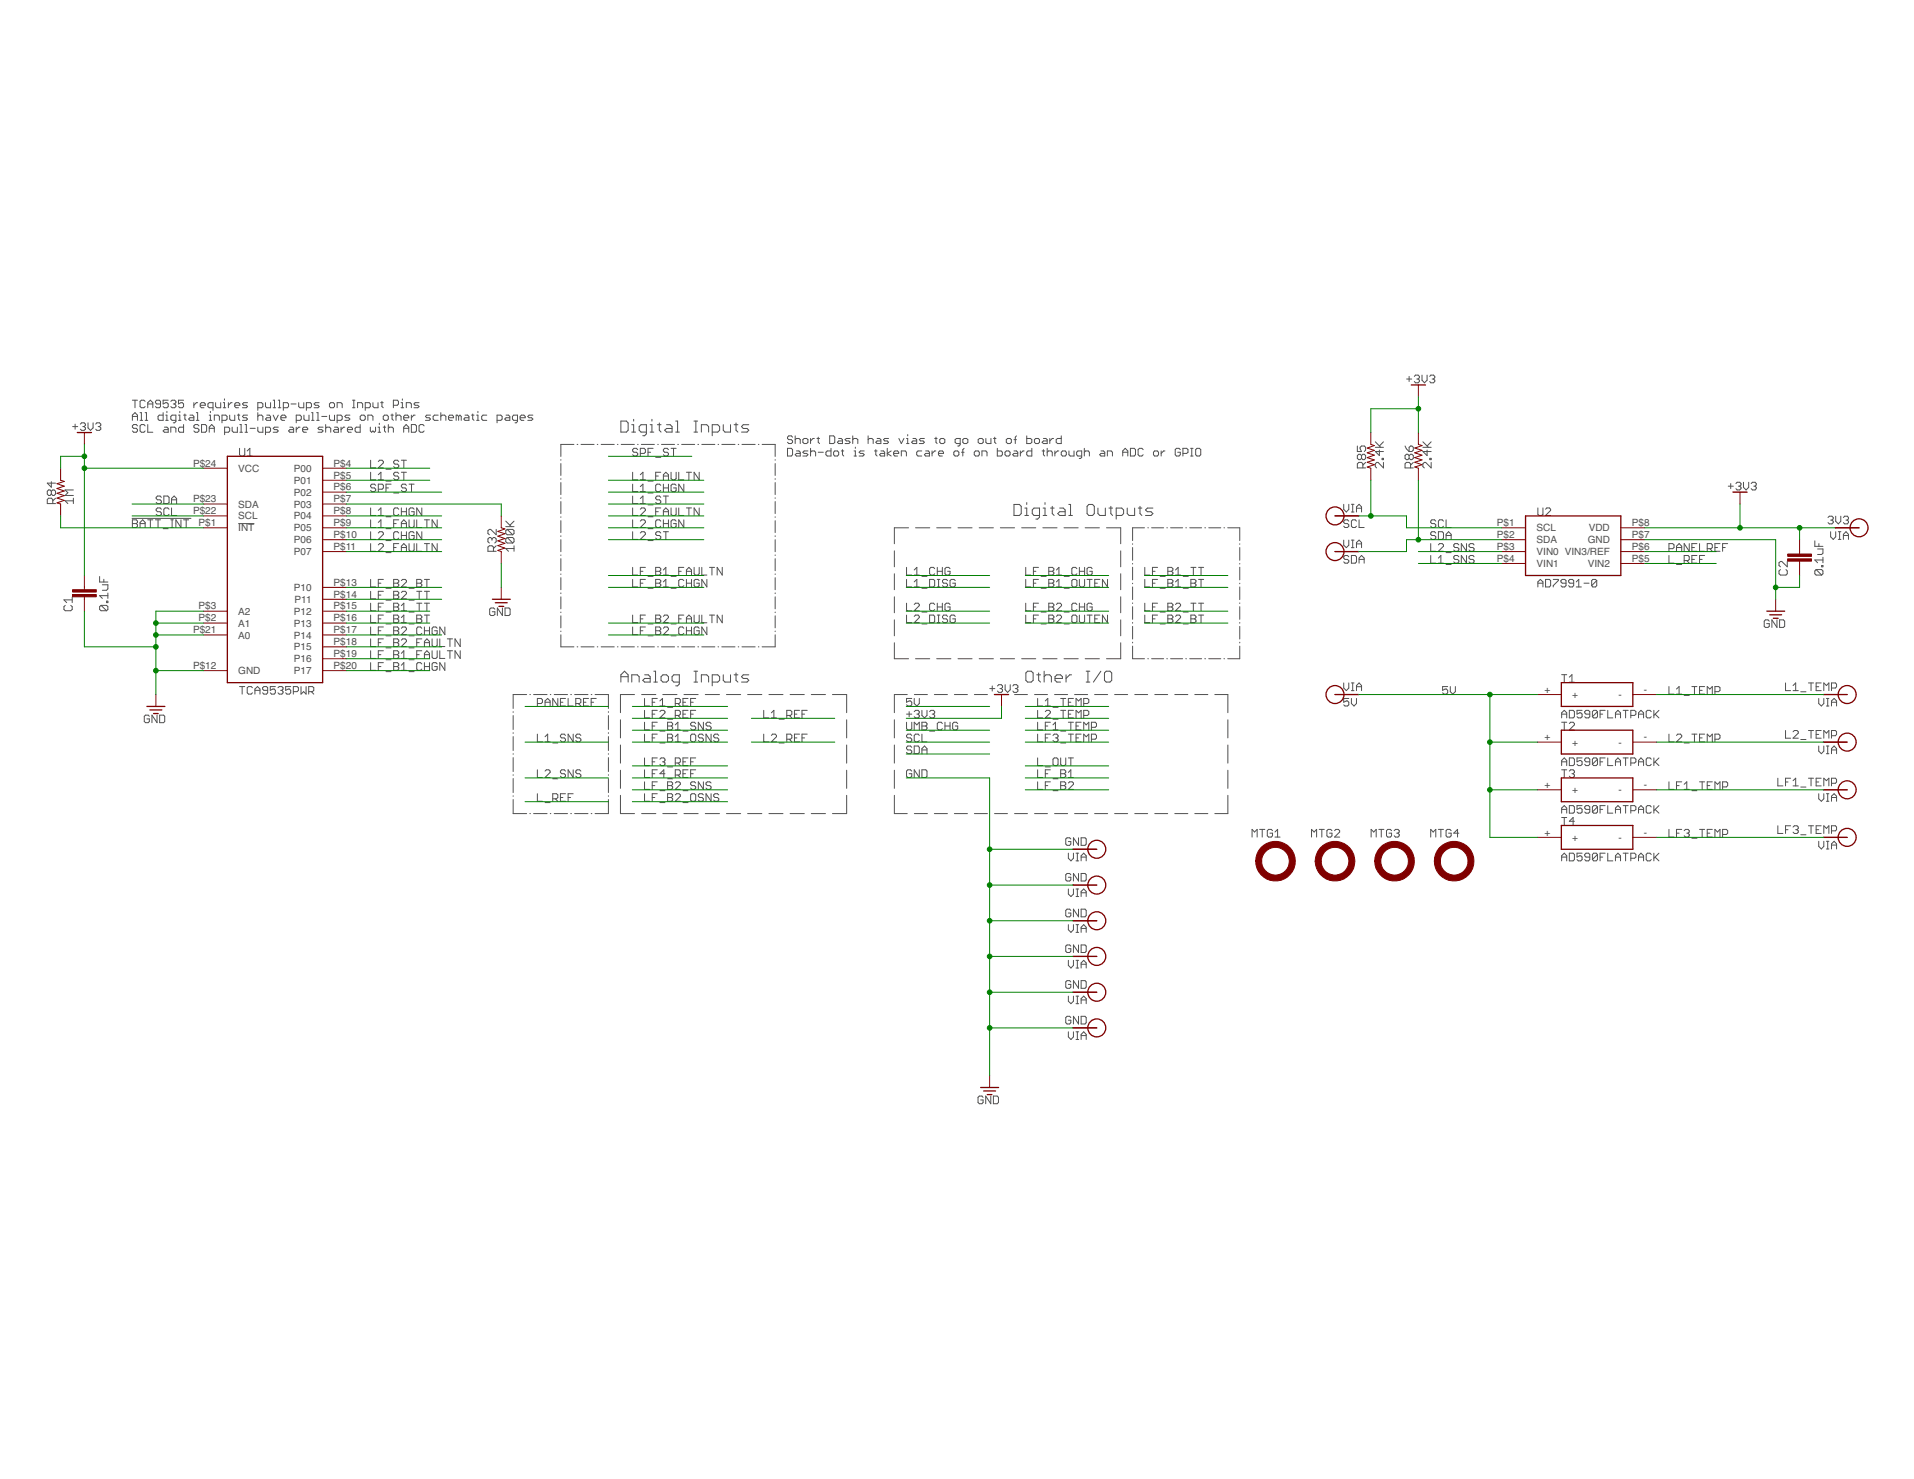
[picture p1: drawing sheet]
<svg xmlns="http://www.w3.org/2000/svg" width="279mm" height="216mm" viewBox="0 0 279 216" stroke-linecap="round" stroke-linejoin="round" font-family="sans-serif">
<defs><g id="words">
<g font-size="1.5" fill="#505050">
<text x="28.2" y="68.1">P$24</text>
<text x="34.8" y="68.9">VCC</text>
<text x="42.9" y="68.9">P00</text>
<text x="42.9" y="70.6">P01</text>
<text x="48.7" y="68.1">P$4</text>
<text x="48.7" y="69.9">P$5</text>
<text x="48.7" y="71.6">P$6</text>
<text x="28.2" y="73.3">P$23</text>
<text x="28.2" y="75.1">P$22</text>
<text x="29" y="76.8">P$1</text>
<text x="34.8" y="74.1">SDA</text>
<text x="34.8" y="75.8">SCL</text>
<text x="34.8" y="77.6">INT</text>
<text x="42.9" y="72.3">P02</text>
<text x="42.9" y="74.1">P03</text>
<text x="42.9" y="75.8">P04</text>
<text x="42.9" y="77.6">P05</text>
<text x="48.7" y="73.3">P$7</text>
<text x="48.7" y="75.1">P$8</text>
<text x="48.7" y="76.8">P$9</text>
<text x="218.5" y="76.8">P$1</text>
<text x="224.3" y="77.6">SCL</text>
<text x="231.9" y="77.6">VDD</text>
<text x="238.2" y="76.8">P$8</text>
<text x="42.9" y="79.3">P06</text>
<text x="42.9" y="81">P07</text>
<text x="48.7" y="78.5">P$10</text>
<text x="48.7" y="80.3">P$11</text>
<text x="218.5" y="78.5">P$2</text>
<text x="218.5" y="80.3">P$3</text>
<text x="218.5" y="82">P$4</text>
<text x="224.3" y="79.3">SDA</text>
<text x="224.3" y="81">VIN0 VIN3/REF</text>
<text x="224.3" y="82.8">VIN1</text>
<text x="231.8" y="82.8">VIN2</text>
<text x="231.8" y="79.3">GND</text>
<text x="238.2" y="82">P$5</text>
<text x="238.2" y="80.3">P$6</text>
<text x="238.2" y="78.5">P$7</text>
<text x="29" y="89">P$3</text>
<text x="34.8" y="89.7">A2</text>
<text x="42.9" y="86.3">P10</text>
<text x="42.9" y="89.7">P12</text>
<text x="43" y="88">P11</text>
<text x="48.7" y="85.5">P$13</text>
<text x="48.7" y="87.2">P$14</text>
<text x="48.7" y="89">P$15</text>
<text x="28.2" y="92.4">P$21</text>
<text x="29" y="90.7">P$2</text>
<text x="34.8" y="91.5">A1</text>
<text x="34.8" y="93.2">A0</text>
<text x="42.9" y="91.5">P13</text>
<text x="42.9" y="93.2">P14</text>
<text x="42.9" y="94.9">P15</text>
<text x="48.7" y="90.7">P$16</text>
<text x="48.7" y="92.4">P$17</text>
<text x="48.7" y="94.2">P$18</text>
<text x="48.7" y="95.9">P$19</text>
<text x="28.2" y="97.7">P$12</text>
<text x="34.8" y="98.4">GND</text>
<text x="42.9" y="96.7">P16</text>
<text x="42.9" y="98.4">P17</text>
<text x="48.7" y="97.7">P$20</text>
<text x="225.5" y="101.1">+</text>
<text x="229.5" y="101.9">+</text>
<text x="236.3" y="101.9">-</text>
<text x="239.9" y="101.1">-</text>
<text x="225.5" y="108.1">+</text>
<text x="229.5" y="108.9">+</text>
<text x="236.3" y="108.9">-</text>
<text x="239.9" y="108.1">-</text>
<text x="225.5" y="115">+</text>
<text x="229.5" y="115.8">+</text>
<text x="236.3" y="115.8">-</text>
<text x="239.9" y="115">-</text>
<text x="225.5" y="122">+</text>
<text x="229.5" y="122.8">+</text>
<text x="236.3" y="122.8">-</text>
<text x="239.9" y="122">-</text>
</g>
</g></defs>
<g fill="none" stroke="#505050" stroke-width=".15">
<path d="M19.3 58.4h.8M19.7 58.4v1.1M21.2 58.6l-.2-.2h-.4l-.2 .2v.8l.2 .1h.4l.2-.1M21.6 59.5v-.7l.3-.4 .4 .4v.7M21.6 59h.7M23.4 59h-.5l-.2-.2v-.2l.2-.2h.3l.2 .2v.8l-.2 .1h-.3l-.2-.1M24.6 58.4h-.8v.6l.4-.2h.2l.2 .2v.4l-.2 .1h-.4l-.2-.1M24.9 58.6l.2-.2h.4l.2 .2v.2l-.2 .2M25.3 59h.2M25.5 59l.2 .2v.2l-.2 .1h-.4l-.2-.1M26.8 58.4h-.7v.6l.3-.2h.2l.2 .2v.4l-.2 .1h-.4l-.1-.1M28.3 58.8v.7"/>
<path d="M28.9 58.8h-.2l-.4 .4M29.2 59.2h.8v-.2l-.2-.2h-.4l-.2 .2v.4l.2 .1h.4M31.1 59.5h-.6l-.1-.1v-.4l.1-.2h.6v1.1M31.5 58.8v.6l.2 .1h.5v-.7M32.6 58.8h.2v.7M32.6 59.5h.4M32.8 58.2v.2M33.3 58.8v.7M33.9 58.8h-.2l-.4 .4M34.3 59.2h.7v-.2l-.2-.2h-.3l-.2 .2v.4l.2 .1h.3M36.1 58.8h-.5l-.2 .2 .2 .2h.3l.2 .2-.2 .1h-.5M37.6 59.5h.6l.2-.1v-.4l-.2-.2h-.6v1.1"/>
<path d="M38.8 58.8v.6l.1 .1h.6v-.7M39.9 58.4h.2v1.1M39.9 59.5h.3M40.6 58.4h.2v1.1M40.6 59.5h.4M41.4 59.5h.5l.2-.1v-.4l-.2-.2h-.5v1.1M42.5 59h.7M43.6 58.8v.6l.2 .1h.5v-.7M44.7 59.5h.6l.2-.1v-.4l-.2-.2h-.6v1.1M46.6 58.8h-.6l-.2 .2 .2 .2h.4l.2 .2-.2 .1h-.6M48.1 59l.2-.2h.3l.2 .2v.4l-.2 .1h-.3l-.2-.1zM49.2 59.5v-.7h.6l.2 .2v.5"/>
<path d="M51.5 58.4h.3M51.5 59.5h.3M51.6 58.4v1.1M52.2 59.5v-.7h.6l.1 .2v.5M53.3 59.5h.6l.2-.1v-.4l-.2-.2h-.6v1.1M54.4 58.8v.6l.2 .1h.6v-.7M55.6 58.8h.3M55.8 58.6v.8l.1 .1M57.4 59.2h.6l.2-.2v-.4l-.2-.2h-.6v1.1M58.5 59.5h.4M58.5 58.8h.2v.7M58.7 58.2v.2"/>
<path d="M59.3 59.5v-.7h.6l.1 .2v.5M61.2 58.8h-.6l-.2 .2 .2 .2h.4l.2 .2-.2 .1h-.6M205.3 55.3h.8M205.7 54.9v.8M206.5 54.9l.1-.1h.4l.2 .1v.2l-.2 .2M206.8 55.3h.2M207 55.3l.2 .2v.2l-.2 .2h-.4l-.1-.2M207.6 54.8v.7l.3 .4 .4-.4v-.7M208.7 54.9l.2-.1h.4l.1 .1v.2l-.1 .2M209.1 55.3h.2M209.3 55.3l.1 .2v.2l-.1 .2h-.4l-.2-.2M7.5 70.3v.8l-.6-.6h1.2"/>
<path d="M7.5 71.7l-.2-.2h-.2l-.2 .2v.4l.2 .2h.2l.2-.2M7.5 71.7l.2-.2h.2l.2 .2v.4l-.2 .2h-.2l-.2-.2M7.5 71.7v.4M7.7 73.5v-.6l-.2-.2h-.4l-.2 .2v.6h1.2M8.1 72.7l-.4 .4M10.6 62.3h.7M10.7 73.1h-1.2l.4 .4M10.7 72.7v.8M10.7 71.5h-1.2l.4 .4-.4 .4h1.2M11 61.9v.8M11.7 61.9l.2-.2h.4l.2 .2v.2l-.2 .2M12.1 62.3h.2"/>
<path d="M12.3 62.3l.2 .2v.2l-.2 .1h-.4l-.2-.1M12.8 61.7v.8l.4 .3 .4-.3v-.8M14 61.9l.1-.2h.4l.2 .2v.2l-.2 .2M14.3 62.3h.2M14.5 62.3l.2 .2v.2l-.2 .1h-.4l-.1-.1M19.3 75.7h8.6M19.3 61.4v-.8l.4-.4 .4 .4v.8M19.3 75.9h.6l.2 .2v.2l-.2 .1 .2 .2v.2l-.2 .2h-.6zM19.3 60.8h.8M19.3 76.4h.6M20.1 62.2l-.2-.2h-.4l-.2 .2v.2l.2 .1h.4l.2 .2v.2l-.2 .2h-.4l-.2-.2M20.4 77v-.7l.4-.4 .4 .4v.7"/>
<path d="M20.4 60.2h.2v1.2M20.4 61.4h.4M20.4 76.4h.8M21.2 62.2l-.2-.2h-.4l-.2 .2v.7l.2 .2h.4l.2-.2M21.2 60.2h.2v1.2M21.2 61.4h.4M21.6 62v1.1h.7M21.6 75.9h.7M21.9 75.9v1.1M22.7 75.9h.7M23.1 75.9v1.1M23.6 74.3l-.2-.2h-.4l-.2 .2v.2l.2 .2h.4l.2 .2v.2l-.2 .1h-.4l-.2-.1"/>
<path d="M23.6 72.6l-.2-.2h-.4l-.2 .2v.2l.2 .2h.4l.2 .2v.1l-.2 .2h-.4l-.2-.2M23.8 60.2v1.2h-.6l-.1-.2v-.4l.1-.2h.6M23.8 77.2h.8M23.9 72.4h.6l.2 .2v.7l-.2 .2h-.6zM24 62.4h.4l.2 .1v.6h-.6l-.2-.2 .2-.2h.6M24.2 61.4h.4M24.2 60.6h.2v.8M24.4 60v.2M24.7 74.3l-.2-.2h-.4l-.2 .2v.8l.2 .1h.4l.2-.1M24.9 63.1v-.7h.6l.2 .1v.6M24.9 75.9h.4M24.9 77h.4"/>
<path d="M25 74.1v1.1h.8M25 73h.8M25 73.5v-.7l.4-.4 .4 .4v.7M25.1 75.9v1.1M25.7 61.4h-.6l-.2-.2v-.4l.2-.2h.6v.9l-.2 .2h-.2M26.1 61.4h.3M26.1 60.6h.1v.8M26.2 60v.2M26.4 75.9v1.1l-.7-1.1v1.1M26.8 62v1.1h-.6l-.1-.2v-.4l.1-.1h.6M26.8 60.6h.4M26.8 75.9h.7"/>
<path d="M27 60.4v.8l.2 .2M27.2 75.9v1.1M27.7 60.6h.4l.2 .2v.6h-.6l-.2-.2 .2-.2h.6M28.7 60.2h.2v1.2M28.7 61.4h.3M29 62.2l-.1-.2h-.4l-.2 .2v.2l.2 .1h.4l.1 .2v.2l-.1 .2h-.4l-.2-.2M29.4 62h.6l.2 .2v.7l-.2 .2h-.6zM30.5 62.5h.8M30.5 63.1v-.7l.4-.4 .4 .4v.7M30.5 61.4h.4M30.5 60.6h.2v.8M30.7 60v.2"/>
<path d="M31.3 61.4v-.8h.5l.2 .2v.6M32.4 61.4h.6l.1-.2v-.4l-.1-.2h-.6v1.1M32.8 63.1h.5l.2-.2v-.4l-.2-.1h-.5v1.1M33.5 60.6v.6l.2 .2h.6v-.8M33.9 62.4v.5l.2 .2h.5v-.7M34.6 60.6h.4M34.8 76.4h2.3M34.8 60.4v.8l.2 .2M35 65.4v1l.2 .2h.3l.2-.2v-1M35 62h.2v1.1M35 63.1h.4M35.8 62h.2v1.1"/>
<path d="M35.8 63.1h.3M36.1 66.6h.8M36.1 65.8l.4-.4v1.2M36.1 60.6h-.5l-.2 .2 .2 .2h.3l.2 .2-.2 .2h-.5M36.5 62.5h.8M37.6 62.4v.5l.2 .2h.6v-.7M37.6 60.2v1.2M37.6 60.8l.2-.2h.4l.2 .2v.6M38.8 63.1h.5l.2-.2v-.4l-.2-.1h-.5v1.1M38.9 60.6h.4l.2 .2v.6h-.6l-.1-.2 .1-.2h.6M39.9 60.6l.3 .8 .4-.8M40.6 62.4h-.5l-.2 .1 .2 .2h.3l.2 .2-.2 .2h-.5"/>
<path d="M41 61h.7v-.2l-.1-.2h-.4l-.2 .2v.4l.2 .2h.4M42.3 62.4h.4l.2 .1v.6h-.6l-.2-.2 .2-.2h.6M43.2 61.4h.6l.2-.2v-.4l-.2-.2h-.6v1.1M43.2 62.4v.7M43.8 62.4h-.2l-.4 .3M44.2 62.7h.7v-.2l-.2-.1h-.3l-.2 .1v.4l.2 .2h.3M44.4 60.6v.6l.1 .2h.6v-.8M45.5 60.2h.2v1.2M45.5 61.4h.3M46.2 60.2h.2v1.2M46.2 61.4h.4M47 60.8h.7"/>
<path d="M47.2 62.4h-.6l-.2 .1 .2 .2h.4l.2 .2-.2 .2h-.6M47.5 62.5l.2-.1h.4l.2 .1v.6M47.5 62v1.1M48.1 60.6v.6l.2 .2h.5v-.8M48.8 62.4h.4l.2 .1v.6h-.6l-.1-.2 .1-.2h.6M49.2 61.4h.6l.2-.2v-.4l-.2-.2h-.6v1.1M49.8 62.4v.7M50.3 62.4h-.2l-.3 .3M50.7 62.7h.8v-.2l-.2-.1h-.4l-.2 .1v.4l.2 .2h.4M51.1 60.6h-.6l-.2 .2 .2 .2h.4l.2 .2-.2 .2h-.6M52.6 62v1.1h-.6l-.2-.2v-.4l.2-.1h.6M52.8 60.6h.3l.2 .2v.4l-.2 .2h-.3l-.2-.2v-.4z"/>
<path d="M53.7 61.4v-.8h.6l.1 .2v.6M54.1 62.4v.5l.2 .2 .1-.2 .2 .2 .2-.2v-.5M54.1 74.1v1.1h.7M54.1 75.9v1.1h.7M54.1 77.6v1.1h.7M54.1 67.2v1.1h.7M54.1 79.4v1.1h.7M54.1 68.9v1.1h.7M54.8 70.8l-.1-.1h-.4l-.2 .1v.2l.2 .2h.4l.1 .2v.2l-.1 .2h-.4l-.2-.2M55.2 63.1h.4M55.2 62.4h.2v.7M55.2 75.2h.8"/>
<path d="M55.2 77h.8M55.2 77.8l.2-.2h.4l.2 .2v.2l-.8 .7h.8M55.2 67.4l.2-.2h.4l.2 .2v.2l-.8 .7h.8M55.2 79.5l.2-.1h.4l.2 .1v.2l-.8 .8h.8M55.2 71.4h.6l.2-.2v-.4l-.2-.1h-.6v1.1M55.2 70h.8M55.2 76.3l.4-.4v1.1M55.2 69.3l.4-.4v1.1M55.2 74.5l.4-.4v1.1M55.4 61.8v.2M55.9 62.4h.4M55.9 60.8l.2-.2h.4l.2 .2v.4l-.2 .2h-.4l-.2-.2z"/>
<path d="M56.1 62.2v.7l.2 .2M56.3 71.2h.4M56.3 70.2h.8M56.3 77.2h.8M56.3 75.4h.8M56.3 78.9h.8M56.3 68.5h.8M56.7 62.5l.2-.1h.3l.2 .1v.6M56.7 62v1.1M57.1 60.6h.3M57.1 70.7h-.8v1.1M57.2 60.4v.8l.2 .2"/>
<path d="M57.5 76.4h.3M57.5 72h.7M57.5 79.9h.3M57.8 60.8l.2-.2h.4l.1 .2v.6M57.8 60.2v1.2M58.2 74.3l-.2-.2h-.3l-.2 .2v.8l.2 .1h.3l.2-.1M58.2 67.4l-.2-.2h-.3l-.2 .2v.2l.2 .2h.3l.2 .1v.2l-.2 .2h-.3l-.2-.2M58.2 75.9h-.7v1.1M58.2 77.8l-.2-.2h-.3l-.2 .2v.7l.2 .2h.3l.2-.2M58.2 79.4h-.7v1.1M58.2 69.1l-.2-.2h-.3l-.2 .2v.2l.2 .2h.3l.2 .2v.1l-.2 .2h-.3l-.2-.2M58.6 74.7h.7"/>
<path d="M58.6 76.4h.7M58.6 78.2h.7M58.6 74.1v1.1M58.6 77v-.7l.3-.4 .4 .4v.7M58.6 77.6v1.1M58.6 79.9h.7M58.6 68.9h.7M58.6 67.2h.7M58.9 62.5h.8M58.9 61h.8v-.2l-.2-.2h-.4l-.2 .2v.4l.2 .2h.4M58.9 63.1v-.7l.4-.4 .4 .4v.7M58.9 67.2v1.1"/>
<path d="M58.9 68.9v1.1M59.3 70.8l-.2-.1h-.3l-.2 .1v.2l.2 .2h.3l.2 .2v.2l-.2 .2h-.3l-.2-.2M59.3 74.1v1.1M59.3 77.6v1.1M59.7 79.4v.9l.2 .2h.4l.2-.2v-.9M59.7 75.9v.9l.2 .2h.4l.2-.2v-.9M59.7 70.7h.8M60 62h.6l.2 .2v.7l-.2 .2h-.6zM60 60.6v.8M60.1 70.7v1.1M60.5 74.3l-.2-.2h-.4l-.2 .2v.8l.2 .1h.4l.2-.1v-.4h-.4M60.5 77.8l-.2-.2h-.4l-.2 .2v.7l.2 .2h.4l.2-.2v-.3h-.4"/>
<path d="M60.6 60.6h-.2l-.4 .4M60.8 75.9v1.1h.8M60.8 79.4v1.1h.8M61.6 74.1v1.1l-.8-1.1v1.1M61.6 77.6v1.1l-.8-1.1v1.1M61.9 62.2l-.2-.2h-.3l-.2 .2v.7l.2 .2h.3l.2-.2M62 75.9h.7M62 79.4h.7M62.3 75.9v1.1M62.3 79.4v1.1M62.8 60.6h-.5l-.2 .2 .2 .2h.4l.1 .2-.1 .2h-.6M63.8 75.9v1.1l-.7-1.1v1.1"/>
<path d="M63.8 79.4v1.1l-.7-1.1v1.1M64 60.6h-.6l-.2 .2v.4l.2 .2h.6M64.3 60.8l.2-.2h.4l.2 .2v.6M64.3 60.2v1.2M65.5 61h.7v-.2l-.2-.2h-.3l-.2 .2v.4l.2 .2h.3M67 60.8l-.2-.2h-.2v.8M67 60.8v.6M67 60.8l.1-.2 .2 .2v.6M67.9 60.6h.4l.2 .2v.6h-.6l-.2-.2 .2-.2h.6M68.8 60.6h.4M69 60.4v.8l.2 .2M69.6 61.4h.3"/>
<path d="M69.6 60.6h.2v.8M69.8 60v.2M71.1 60.6h-.6l-.2 .2v.4l.2 .2h.6M71.8 78.7l.2-.2h.2l.2 .2v.4l-.2 .2M71.8 78.7l-.2-.2h-.2l-.2 .2v.4l.2 .2M71.8 78.7v.2M72.4 77.3v.8l-.8-.8h-.2l-.2 .2v.4l.2 .2M72.4 79.7l-.4 .4M72.6 61.4h.5l.2-.2v-.4l-.2-.2h-.5v1.1M73.8 76.9h1.2M73.8 76.1l.8 .8M73.9 60.6h.3l.2 .2v.6h-.5l-.2-.2 .2-.2h.5"/>
<path d="M74 77.3h.8l.2 .2v.4l-.2 .2M74 78.5h.8l.2 .2v.4l-.2 .2M74 78.5l-.2 .2v.4l.2 .2h.8M74 77.3l-.2 .2v.4l.2 .2h.8M74 78.5l.8 .8M74 77.3l.8 .8M75 79.7v.8M75 76.1l-.6 .6M75.5 61.4h-.5l-.2-.2v-.4l.2-.2h.5v.9l-.1 .2h-.2M75.9 61h.8v-.2l-.2-.2h-.4l-.2 .2v.4l.2 .2h.4M77.8 60.6h-.6l-.2 .2 .2 .2h.4l.2 .2-.2 .2h-.6M81.9 67.1v.1"/>
<path d="M81.9 67.7v1.7M81.9 69.9v.1M81.9 70.4v1.8M81.9 72.7h.1M81.9 73.2v1.8M81.9 75.4v.1M81.9 76v1.7M81.9 78.2v.1M81.9 78.8v1.7M83.8 64.9h-1.9v1.7M84.2 64.9h.1M84.8 64.9h1.9"/>
<path d="M87.2 64.9h.1M87.8 64.9h1.9M90.1 64.9h.1M90.6 61.5h.8l.3 .2v1.1l-.3 .3h-.8zM90.7 64.9h1.9M92.2 63.1h.6M92.2 62h.3v1.1M92.4 74.1v1.1h.7M92.4 75.9v1.1h.7M92.4 77.6v1.1h.7M92.4 72.4v1.1h.7M92.4 68.9v1.1h.7"/>
<path d="M92.4 70.7v1.1h.7M92.5 61.2v.3M93.1 64.9h.1M93.1 65.6l-.2-.2h-.4l-.1 .2v.2l.1 .2h.4l.2 .2v.2l-.2 .2h-.4l-.1-.2M93.5 74.3l.2-.2h.3l.2 .2v.2l-.7 .7h.7M93.5 66.2h.5l.2-.2v-.4l-.2-.2h-.5v1.2M93.5 76.1l.2-.2h.3l.2 .2v.2l-.7 .7h.7M93.5 77.8l.2-.2h.3l.2 .2v.2l-.7 .7h.7M93.5 73.5h.7M93.5 71.8h.7M93.5 70h.7M93.5 69.3l.4-.4v1.1"/>
<path d="M93.5 71l.4-.3v1.1M93.5 72.8l.4-.4v1.1M93.6 64.9h1.9M94.4 63.1h-.8l-.3-.3v-.5l.3-.3h.8v1.3l-.3 .3h-.3M94.6 66h.4M94.6 72h.7M94.6 70.2h.7M94.6 77.2h.7M94.6 75.4h.7M94.6 78.9h.7M94.6 73.7h.7M94.9 63.1h.5"/>
<path d="M94.9 62h.3v1.1M95.2 61.2v.3M95.3 65.4h-.7v1.2M95.7 74.7h.4M95.7 66.8h.8M95.7 69.5h.4M96 62h.5M96 64.9h.1M96.2 61.7v1.1l.3 .3M96.5 74.1h-.8v1.1M96.5 76.1l-.2-.2h-.4l-.2 .2v.7l.2 .2h.4l.2-.2M96.5 77.8l-.2-.2h-.4l-.2 .2v.2l.2 .2h.4l.2 .2v.1l-.2 .2h-.4l-.2-.2"/>
<path d="M96.5 72.6l-.2-.2h-.4l-.2 .2v.2l.2 .2h.4l.2 .2v.1l-.2 .2h-.4l-.2-.2M96.5 70.8l-.2-.1h-.4l-.2 .1v.8l.2 .2h.4l.2-.2M96.5 68.9h-.8v1.1M96.6 64.9h1.9M96.8 74.7h.8M96.8 70v-.7l.4-.4 .4 .4v.7M96.8 75.2v-.7l.4-.4 .4 .4v.7M96.8 76.4h.8M96.8 77.6h.8M96.8 70.7v1.1M96.8 75.9v1.1M96.8 71.2h.8"/>
<path d="M96.8 69.5h.8M96.8 72.4h.8M97.2 72.4v1.1M97.2 77.6v1.1M97.3 62h.5l.3 .3v.8h-.8l-.3-.3 .3-.3h.8M97.6 65.6l-.2-.2h-.4l-.2 .2v.2l.2 .2h.4l.2 .2v.2l-.2 .2h-.4l-.2-.2M97.6 70.7v1.1M97.6 75.9v1.1M98 74.1v1l.1 .1h.4l.2-.1v-1M98 65.4h.7M98 68.9v.9l.1 .2h.4l.2-.2v-.9M98.3 65.4v1.2"/>
<path d="M98.6 63.1h.6M98.6 61.5h.3v1.6M98.7 76.1l-.2-.2h-.4l-.1 .2v.7l.1 .2h.4l.2-.2v-.4h-.4M98.7 70.8l-.2-.1h-.4l-.1 .1v.8l.1 .2h.4l.2-.2v-.4h-.4M98.9 64.9h.1M99.1 74.1v1.1h.7M99.1 68.9v1.1h.7M99.5 64.9h1.9M99.8 70.7v1.1l-.7-1.1v1.1M99.8 75.9v1.1l-.7-1.1v1.1M100.2 74.1h.7M100.2 68.9h.7"/>
<path d="M100.6 68.9v1.1M100.6 74.1v1.1M101.3 63.1h.5M101.3 61.5h.5M101.6 61.5v1.6M101.9 64.9h.1M102.1 68.9v1.1l-.8-1.1v1.1M102.1 74.1v1.1l-.8-1.1v1.1M102.4 63.1v-1.1h.8l.2 .3v.8M102.4 64.9h2M104 63.1h.8l.3-.3v-.5l-.3-.3h-.8v1.6M104.8 64.9h.1"/>
<path d="M105.4 64.9h1.9M105.6 62v.8l.2 .3h.8v-1.1M107.2 62h.5M107.4 61.7v1.1l.3 .3M107.8 64.9h.1M108.3 64.9h1.9M109.3 62h-.8l-.3 .3 .3 .2h.6l.2 .3-.2 .3h-.9M110.7 64.9h.1M111.3 64.9h1.9v1.7M113.2 67.1v.1M113.2 67.7v1.7M113.2 69.9v.1"/>
<path d="M113.2 70.4v1.8M113.2 72.7h.1M113.2 73.2v1.8M113.2 75.4v.1M113.2 76v1.7M113.2 78.2v.1M113.2 78.8v1.7M115 65.4h.5l.2 .2v.8l-.2 .2h-.5zM115.7 63.8l-.2-.2h-.4l-.1 .2v.2l.1 .2h.4l.2 .2v.2l-.2 .1h-.4l-.1-.1M116.1 63.6v1.1M116.1 64.2l.2-.2h.3l.2 .2v.5M116.3 65.8h.3l.2 .2v.6h-.5l-.2-.2 .2-.2h.5"/>
<path d="M117.2 64.2l.2-.2h.4l.1 .2v.4l-.1 .1h-.4l-.2-.1zM117.9 65.8h-.5l-.2 .2 .2 .2h.4l.1 .2-.1 .2h-.6M118.3 64v.7M118.3 65.4v1.2M118.3 66l.2-.2h.4l.2 .2v.6M118.9 64h-.2l-.4 .4M119.3 64h.3M119.4 63.8v.8l.2 .1M119.4 66h.8M121.1 63.6h.6l.2 .2v.8l-.2 .1h-.6zM121.3 65.4v1.2h-.5l-.2-.2v-.4l.2-.2h.5M121.9 65.8h.3l.2 .2v.4l-.2 .2h-.3l-.2-.2v-.4z"/>
<path d="M122.4 64h.4l.2 .2v.5h-.6l-.2-.1 .2-.2h.6M122.8 65.8h.4M123 65.6v.8l.2 .2M124.1 64h-.6l-.1 .2 .1 .2h.4l.2 .2-.2 .1h-.5M124.5 64.2l.2-.2h.3l.2 .2v.5M124.5 63.6v1.1M124.7 66.6h.3M124.7 65.8h.2v.8M124.9 65.3v.1M126.2 65.8h-.6l-.2 .2 .2 .2h.4l.2 .2-.2 .2h-.6M126.7 64.2l.2-.2h.4l.2 .2v.5M126.7 63.6v1.1"/>
<path d="M127.7 65.8h.3M127.8 65.6v.8l.2 .2M128 64h.4l.2 .2v.5h-.6l-.2-.1 .2-.2h.6M128.6 65.8h.4l.1 .2v.6h-.5l-.2-.2 .2-.2h.5M129.5 65.4v1.2M129.7 64h-.5l-.2 .2 .2 .2h.3l.2 .2-.2 .1h-.5M130.1 65.8l-.6 .4 .6 .4M130.5 66.2h.7l-.2-.4h-.4l-.1 .2v.4l.1 .2h.4M131.2 64l.4 .7 .4-.7M131.6 66.6v-.8h.5l.2 .2v.6M132.3 64.7h.4M132.3 64h.2v.7"/>
<path d="M132.5 63.4v.2M132.6 77h-2v2.4M133.3 64h.3l.2 .2v.5h-.5l-.2-.1 .2-.2h.5M133.6 77h2.1M134.6 65.8h-.6l-.2 .2v.4l.2 .2h.6M134.9 64h-.5l-.2 .2 .2 .2h.3l.2 .2-.2 .1h-.5M135.1 65.8h.4l.2 .2v.6h-.6l-.2-.2 .2-.2h.6M136.1 65.8v.8M136.4 64h.4M136.6 65.8h-.2l-.3 .4M136.6 63.8v.8l.2 .1M136.7 77h2.1"/>
<path d="M137 66.2h.7l-.1-.4h-.4l-.2 .2v.4l.2 .2h.4M137.2 64.2l.2-.2h.3l.2 .2v.4l-.2 .1h-.3l-.2-.1zM139.4 65.8h.4l.2 .2v.4l-.2 .2h-.4l-.2-.2v-.4zM139.8 77h2.1M140.2 64.7h-.6l-.2-.1v-.4l.2-.2h.6v.9l-.2 .2h-.2M140.4 66h.3M140.5 64.2l.2-.2h.4l.2 .2v.4l-.2 .1h-.4l-.2-.1zM140.7 65.4l-.2 .2v1M142.2 66l.2-.2h.4l.2 .2v.4l-.2 .2h-.4l-.2-.2zM142.8 64.2l.2-.2h.3l.2 .2v.4l-.2 .1h-.3l-.2-.1zM142.9 77h2.1M143.3 66.6v-.8h.6l.2 .2v.6"/>
<path d="M143.9 64v.6l.2 .1h.6v-.7M145 64h.4M145.2 63.8v.8l.2 .1M145.6 65.4v1.2h.5l.2-.2v-.4l-.2-.2h-.5M146 77h2.1M146.7 66l.2-.2h.4l.1 .2v.4l-.1 .2h-.4l-.2-.2zM146.9 64.2l.2-.2h.3l.2 .2v.4l-.2 .1h-.3l-.2-.1zM148 73.6h.8l.3 .3v1.1l-.3 .2h-.8zM148 64.2h.4M148 65.8h.4l.2 .2v.6h-.6l-.2-.2 .2-.2h.6M148.4 63.6l-.2 .2v.9M148.9 65.8v.8"/>
<path d="M149.1 77h2.1M149.5 65.8h-.2l-.4 .4M149.6 75.2h.5M149.6 74.2h.3v1M149.9 63.6v1.1h.5l.2-.1v-.4l-.2-.2h-.5M149.9 73.4v.2M150.6 65.4v1.2h-.5l-.2-.2v-.4l.2-.2h.5M151 64.2l.2-.2h.4l.1 .2v.4l-.1 .1h-.4l-.2-.1zM151.7 75.2h-.8l-.2-.2v-.6l.2-.2h.8v1.3l-.2 .3h-.3M152.1 65.8h.4M152.2 77h2.1M152.3 75.2h.5"/>
<path d="M152.3 74.2h.2v1M152.3 64h.4l.2 .2v.5h-.6l-.2-.1 .2-.2h.6M152.3 65.6v.8l.2 .2M152.5 73.4v.2M152.9 66l.2-.2h.3l.2 .2v.6M152.9 65.4v1.2M153.2 64v.7M153.4 74.2h.5M153.6 73.9v1.1l.3 .2M153.8 64h-.2l-.4 .4M154 65.8v.8M154.6 65.8h-.2l-.4 .4"/>
<path d="M154.7 74.2h.5l.3 .2v.8h-.8l-.3-.2 .3-.3h.8M154.9 63.6v1.1h-.5l-.2-.1v-.4l.2-.2h.5M155.1 65.8h.4l.2 .2v.4l-.2 .2h-.4l-.2-.2v-.4zM155.3 77h2.1M156 75.2h.5M156 73.6h.3v1.6M156 65.8v.6l.2 .2h.6v-.8M157.9 66.6h-.5l-.2-.2v-.4l.2-.2h.5v1l-.2 .1h-.2M158.3 66l.2-.2h.4l.1 .2v.6M158.3 65.4v1.2M158.4 77h2.1M158.9 73.6h.6l.2 .3v1.1l-.2 .2h-.6l-.2-.2v-1.1z"/>
<path d="M160.3 74.2v.8l.2 .2h.9v-1M160.7 65.8h.4l.2 .2v.6h-.6l-.2-.2 .2-.2h.6M161.5 77h2.1v2.4M161.6 66.6v-.8h.6l.2 .2v.6M161.9 74.2h.5M162.2 73.9v1.1l.2 .2M162.9 75.2h.8l.3-.2v-.6l-.3-.2h-.8v1.6M163.9 66h.7M163.9 66.6v-.8l.4-.4 .3 .4v.8M164.5 74.2v.8l.3 .2h.8v-1M165 65.4h.6l.2 .2v.8l-.2 .2h-.6zM165.3 79.4v.1"/>
<path d="M165.3 79.9v1.9M166.2 74.2h.5M166.4 73.9v1.1l.3 .2M166.9 65.6l-.2-.2h-.4l-.2 .2v.8l.2 .2h.4l.2-.2M167.1 77h-1.8v1.9M167.6 77h.1M168.1 77h1.8M168.3 74.2h-.8l-.3 .2 .3 .3h.5l.3 .3-.3 .2h-.8M168.6 65.8h.3l.2 .2v.4l-.2 .2h-.3l-.2-.2v-.4zM169.5 65.8v.8M170.1 65.8h-.2l-.4 .4M170.3 77h.1"/>
<path d="M170.9 77h1.7M172.3 65.6l-.2-.2h-.4l-.1 .2v.8l.1 .2h.4l.2-.2v-.4h-.4M172.7 66.2h.5l.2-.2v-.4l-.2-.2h-.5v1.2M173.1 77h.1M173.7 77h1.7M173.8 66.6h.4M173.8 65.4h.4M174 65.4v1.2M174.5 65.6l.2-.2h.4l.2 .2v.8l-.2 .2h-.4l-.2-.2zM175.9 77h.1M176.4 77h1.8M178.7 77h.1"/>
<path d="M179.2 77h1.8v1.9M181 79.4v.1M181 79.9v1.9M196.2 73.6v.8l.3 .3 .4-.3v-.8M196.2 78.8v.8l.3 .3 .4-.3v-.8M196.9 76.1l-.2-.2h-.4l-.1 .2v.2l.1 .1h.4l.2 .2v.2l-.2 .2h-.4l-.1-.2M197.3 74.7h.4M197.3 73.6h.4M197.3 79.9h.4M197.3 78.8h.4M197.5 73.6v1.1M197.5 78.8v1.1"/>
<path d="M198 76.1l-.2-.2h-.3l-.2 .2v.7l.2 .2h.3l.2-.2M198 74.7v-.7l.4-.4 .4 .4v.7M198 79.9v-.7l.4-.4 .4 .4v.7M198 74.2h.8M198 79.4h.8M198.1 65.1v.8h.7l-.3-.4v-.2l.3-.2h.4l.1 .2v.4l-.1 .2M198.4 75.9v1.1h.7M198.8 66.5l-.3-.2h-.1l-.3 .2v.4l.3 .2h.1l.3-.2M198.8 66.5l.1-.2h.3l.1 .2v.4l-.1 .2h-.3l-.1-.2M198.8 66.5v.4M198.9 68.3v-.6l-.1-.2h-.4l-.3 .2v.6h1.2M199.3 67.5l-.4 .4"/>
<path d="M200.8 65.3h1.2M200.8 64.5l.7 .8M201.4 65.7v.8l-.6-.6h1.2M201.8 66.9h.2v.2h-.2zM202 67.5v.8l-.8-.8h-.2l-.2 .2v.4l.2 .2M202 64.5l-.6 .6M205.1 65.1l.2 .4 .4 .4M205.7 65.3l.2-.2h.2l.2 .2v.4l-.2 .2h-.4zM205.7 66.5l-.2-.2h-.2l-.2 .2v.4l.2 .2h.2l.2-.2M205.7 66.5l.2-.2h.2l.2 .2v.4l-.2 .2h-.2l-.2-.2M205.7 66.5v.4M205.9 68.3v-.6l-.2-.2h-.4l-.2 .2v.6h1.2"/>
<path d="M206.3 67.5l-.4 .4M207.7 65.3h1.2M207.7 64.5l.8 .8M208.3 65.7v.8l-.6-.6h1.2M208.7 66.9h.2v.2h-.2zM208.9 79.4v1.1h.7M208.9 67.5v.8l-.8-.8h-.2l-.2 .2v.4l.2 .2M208.9 64.5l-.6 .6M209.6 76.1l-.2-.2h-.4l-.1 .2v.2l.1 .1h.4l.2 .2v.2l-.2 .2h-.4l-.1-.2M209.6 77.8l-.2-.2h-.4l-.1 .2v.2l.1 .2h.4l.2 .2v.1l-.2 .2h-.4l-.1-.2M210 77.6h.5l.2 .2v.7l-.2 .2h-.5zM210 79.5l.1-.1h.4l.2 .1v.2l-.7 .8h.7"/>
<path d="M210.7 76.1l-.2-.2h-.4l-.1 .2v.7l.1 .2h.4l.2-.2M211.1 75.9v1.1h.7M211.1 78.2h.7M211.1 78.7v-.7l.4-.4 .3 .4v.7M213 79.5l-.2-.1h-.4l-.2 .1v.2l.2 .2h.4l.2 .2v.2l-.2 .2h-.4l-.2-.2M214.1 79.4v1.1l-.8-1.1v1.1M215.2 79.5l-.2-.1h-.4l-.2 .1v.2l.2 .2h.4l.2 .2v.2l-.2 .2h-.4l-.2-.2M224.5 74.1v1l.2 .1h.3l.2-.1v-1M225.6 74.3l.2-.2h.4l.2 .2v.2l-.8 .7h.8M244.7 79.9h.8M246.6 79.4v1.1l-.7-1.1v1.1M247 79.9h.4"/>
<path d="M247.7 79.4h-.7v1.1h.7M248.1 79.4v1.1h.7M250.3 79.9h.4M251.1 79.4h-.8v1.1h.8M251.5 79.9h.3M252.2 79.4h-.7v1.1M252.3 71h.7M252.6 70.6v.7M253.4 70.6l.2-.2h.4l.1 .2v.2l-.1 .2M253.8 71h.2M254 71l.1 .1v.2l-.1 .2h-.4l-.2-.2M254.5 70.4v.7l.4 .4 .4-.4v-.7"/>
<path d="M255.6 70.6l.2-.2h.4l.2 .2v.2l-.2 .2M256 71h.2M256.2 71l.2 .1v.2l-.2 .2h-.4l-.2-.2M264.9 79v.8h1.2M265.5 79.4v.4M266.8 75.5l.2-.1h.4l.2 .1v.2l-.2 .2M267.2 75.9h.2M267.2 77.6v.8l.4 .3 .4-.3v-.8M267.4 75.9l.2 .2v.2l-.2 .2h-.4l-.2-.2M268 75.4v.7l.4 .4 .3-.4v-.7M268.4 78.7h.3M268.4 77.6h.3"/>
<path d="M268.5 77.6v1.1M269.1 75.5l.2-.1h.4l.1 .1v.2l-.1 .2M269.1 78.7v-.7l.4-.4 .3 .4v.7M269.1 78.2h.7M269.5 75.9h.2M269.7 75.9l.1 .2v.2l-.1 .2h-.4l-.2-.2M9.5 88.4l-.2 .2v.4l.2 .2h.8l.2-.2v-.4l-.2-.2M10.5 87.2v.8M10.5 87.6h-1.2l.4 .4M14.5 84.2v.8h1.2M14.8 88.4l-.3 .2v.4l.3 .2h.8M14.8 88.4h.8l.1 .2v.4l-.1 .2"/>
<path d="M14.8 88.4l.8 .8M14.9 85.4h.8v.6l-.1 .2h-.7M15.2 84.6v.4M15.6 87.8h.1v.2h-.1zM15.7 86.6v.8M15.7 87h-1.2l.4 .4M54.1 84.6v1.1h.7M54.1 88.1v1.1h.7M54.1 86.3v1.1h.7M54.1 89.8v1.1h.7M54.1 91.5v1.1h.7M54.1 93.3v1.1h.7"/>
<path d="M54.1 95v1.1h.7M54.1 96.7v1.2h.7M55.2 85.1h.4M55.2 88.6h.4M55.2 90.3h.4M55.2 95.6h.4M55.2 97.3h.4M55.2 93.8h.4M55.2 92.1h.4M55.2 86.9h.4M56 84.6h-.8v1.1M56 86.3h-.8v1.1"/>
<path d="M56 88.1h-.8v1.1M56 89.8h-.8v1.1M56 91.5h-.8v1.1M56 93.3h-.8v1.1M56 95h-.8v1.1M56 96.7h-.8v1.2M56.3 80.7h.8M56.3 85.9h.8M56.3 89.3h.8M56.3 91.1h.8M56.3 96.3h.8M56.3 98h.8"/>
<path d="M56.3 94.6h.8M56.3 92.8h.8M56.3 87.6h.8M57.5 85.1h.5M57.5 84.6h.5l.2 .2v.1l-.2 .2 .2 .2v.2l-.2 .2h-.5zM57.5 88.1h.5l.2 .1v.2l-.2 .2 .2 .2v.2l-.2 .2h-.5zM57.5 95h.5l.2 .2v.2l-.2 .2 .2 .1v.2l-.2 .2h-.5zM57.5 86.3h.5l.2 .2v.2l-.2 .2 .2 .2v.1l-.2 .2h-.5zM57.5 89.8h.5l.2 .2v.1l-.2 .2 .2 .2v.2l-.2 .2h-.5zM57.5 91.5h.5l.2 .2v.2l-.2 .2 .2 .2v.2l-.2 .1h-.5zM57.5 93.3h.5l.2 .2v.1l-.2 .2 .2 .2v.2l-.2 .2h-.5zM57.5 96.7h.5l.2 .2v.2l-.2 .2 .2 .2v.2l-.2 .2h-.5z"/>
<path d="M57.5 88.6h.5M57.5 90.3h.5M57.5 95.6h.5M57.5 97.3h.5M57.5 93.8h.5M57.5 92.1h.5M57.5 86.9h.5M58.6 88.4l.3-.3v1.1M58.6 90.1l.3-.3v1.1M58.6 95.4l.3-.4v1.1M58.6 97.1l.3-.4v1.2M58.6 93.5l.2-.2h.3l.2 .2v.1l-.7 .8h.7"/>
<path d="M58.6 91.7l.2-.2h.3l.2 .2v.2l-.7 .7h.7M58.6 84.8l.2-.2h.3l.2 .2v.1l-.7 .8h.7M58.6 89.2h.7M58.6 80.5v-.8l.3-.3 .4 .3v.8M58.6 86.5l.2-.2h.3l.2 .2v.2l-.7 .7h.7M58.6 90.9h.7M58.6 96.1h.7M58.6 97.9h.7M59.7 85.9h.8M59.7 89.3h.8M59.7 91.1h.8M59.7 96.3h.8"/>
<path d="M59.7 98h.8M59.7 94.6h.8M59.7 92.8h.8M59.7 87.6h.8M60.8 89.8h.6l.2 .2v.1l-.2 .2 .2 .2v.2l-.2 .2h-.6zM60.8 85.1h.6M60.8 84.6h.6l.2 .2v.1l-.2 .2 .2 .2v.2l-.2 .2h-.6zM60.8 88.1h.8M60.8 90.3h.6M60.8 95.6h.4M60.8 93.8h.4M60.8 86.3h.8"/>
<path d="M61.2 86.3v1.1M61.2 88.1v1.1M61.6 91.7l-.2-.2h-.4l-.2 .2v.8l.2 .1h.4l.2-.1M61.6 93.3h-.8v1.1M61.6 95h-.8v1.1M61.6 96.9l-.2-.2h-.4l-.2 .2v.8l.2 .2h.4l.2-.2M62 84.6h.7M62 88.1h.7M62 89.8h.7M62 95.6h.7M62 91.5v1.1M62 94.4v-.8l.3-.3 .4 .3v.8"/>
<path d="M62 96.1v-.7l.3-.4 .4 .4v.7M62 96.7v1.2M62 97.3h.7M62 93.8h.7M62 92.1h.7M62 86.3h.7M62.3 84.6v1.1M62.3 86.3v1.1M62.3 88.1v1.1M62.3 89.8v1.1M62.7 91.5v1.1M62.7 96.7v1.2"/>
<path d="M63.1 93.3v.9l.1 .2h.4l.2-.2v-.9M63.1 95v.9l.1 .2h.4l.2-.2v-.9M63.8 91.7l-.2-.2h-.4l-.1 .2v.8l.1 .1h.4l.2-.1v-.4h-.4M63.8 96.9l-.2-.2h-.4l-.1 .2v.8l.1 .2h.4l.2-.2v-.4h-.4M64.2 95v1.1h.7M64.2 93.3v1.1h.7M64.9 91.5v1.1l-.7-1.1v1.1M64.9 96.7v1.2l-.7-1.2v1.2M65.3 95h.8M65.3 93.3h.8M65.7 93.3v1.1M65.7 95v1.1"/>
<path d="M67.2 93.3v1.1l-.8-1.1v1.1M67.2 95v1.1l-.8-1.1v1.1M72 80.5v-.6l-.2-.2h-.4l-.2 .2v.6h1.2M72.2 88.9l-.1-.1h-.4l-.2 .1v.8l.2 .2h.4l.1-.2v-.4h-.3M73.3 88.8v1.1l-.7-1.1v1.1M73.7 88.8h.6l.2 .1v.8l-.2 .2h-.6zM75 80.1h-1.2l.4 .4M81.9 92.7v1.7h1.9M81.9 81v.1M81.9 81.6v1.7M81.9 83.8v.1M81.9 84.3v1.8"/>
<path d="M81.9 86.6v.1M81.9 87.1v1.8M81.9 89.3v.1M81.9 89.9v1.8M81.9 92.1v.1M84.2 94.4h.1M84.8 94.4h1.9M87.2 94.4h.1M87.8 94.4h1.9M90.1 94.4h.1M90.6 99.6v-1.1l.6-.5 .5 .5v1.1M90.6 98.8h1.1"/>
<path d="M90.7 94.4h1.9M92.2 99.6v-1.1h.8l.3 .3v.8M92.4 84.6v1.1h.7M92.4 82.8v1.1h.7M92.4 89.8v1.1h.7M92.4 91.5v1.1h.7M93.1 94.4h.1M93.5 85.1h.4M93.5 83.4h.4M93.5 90.3h.4M93.5 92.1h.4M93.6 94.4h1.9"/>
<path d="M94.1 98.5h.5l.3 .3v.8h-.8l-.3-.3 .3-.3h.8M94.2 84.6h-.7v1.1M94.2 82.8h-.7v1.1M94.2 89.8h-.7v1.1M94.2 91.5h-.7v1.1M94.6 84.1h.7M94.6 85.9h.7M94.6 91.1h.7M94.6 92.8h.7M95.4 99.6h.6M95.4 98h.3v1.6M95.7 85.1h.6"/>
<path d="M95.7 84.6h.6l.2 .2v.1l-.2 .2 .2 .2v.2l-.2 .2h-.6zM95.7 82.8h.6l.2 .2v.2l-.2 .2 .2 .2v.2l-.2 .1h-.6zM95.7 89.8h.6l.2 .2v.1l-.2 .2 .2 .2v.2l-.2 .2h-.6zM95.7 91.5h.6l.2 .2v.2l-.2 .2 .2 .2v.2l-.2 .1h-.6zM95.7 83.4h.6M95.7 90.3h.6M95.7 92.1h.6M96 94.4h.1M96.6 94.4h1.9M96.8 98.5h.5l.3 .3v.5l-.3 .3h-.5l-.3-.3v-.5zM96.8 90l.2-.2h.4l.2 .2v.1l-.8 .8h.8M96.8 91.7l.2-.2h.4l.2 .2v.2l-.8 .7h.8"/>
<path d="M96.8 85.7h.8M96.8 83.9h.8M96.8 83.2l.4-.4v1.1M96.8 84.9l.4-.3v1.1M98 84.1h.7M98 85.9h.7M98 91.1h.7M98 92.8h.7M98.9 94.4h.1M99.1 83.4h.3M99.1 90.3h.3M99.2 99.6h-.8l-.3-.3v-.5l.3-.3h.8v1.3l-.3 .3h-.3"/>
<path d="M99.5 94.4h1.9M99.8 91.7l-.2-.2h-.3l-.2 .2v.8l.2 .1h.3l.2-.1M99.8 84.8l-.2-.2h-.3l-.2 .2v.7l.2 .2h.3l.2-.2M99.8 82.8h-.7v1.1M99.8 89.8h-.7v1.1M100.2 85.1h.7M100.2 83.4h.7M100.2 90.3h.7M100.2 83.9v-.7l.4-.4 .3 .4v.7M100.2 84.6v1.1M100.2 90.9v-.8l.4-.3 .3 .3v.8M100.2 91.5v1.1"/>
<path d="M100.2 92.1h.7M100.9 84.6v1.1M100.9 91.5v1.1M101.3 99.6h.5M101.3 98h.5M101.3 82.8v1l.2 .1h.4l.2-.1v-1M101.3 89.8v.9l.2 .2h.4l.2-.2v-.9M101.6 98v1.6M101.9 94.4h.1M102.1 84.8l-.2-.2h-.4l-.2 .2v.7l.2 .2h.4l.2-.2v-.4h-.4M102.1 91.7l-.2-.2h-.4l-.2 .2v.8l.2 .1h.4l.2-.1v-.4h-.4M102.4 99.6v-1.1h.8l.2 .3v.8"/>
<path d="M102.4 94.4h2M102.4 82.8v1.1h.8M102.4 89.8v1.1h.8M103.2 84.6v1.1l-.8-1.1v1.1M103.2 91.5v1.1l-.8-1.1v1.1M103.6 82.8h.7M103.6 89.8h.7M103.9 82.8v1.1M103.9 89.8v1.1M104 99.6h.8l.3-.3v-.5l-.3-.3h-.8v1.6M104.8 94.4h.1M105.4 94.4h1.9"/>
<path d="M105.4 82.8v1.1l-.7-1.1v1.1M105.4 89.8v1.1l-.7-1.1v1.1M105.6 98.5v.8l.2 .3h.8v-1.1M107.2 98.5h.5M107.4 98.2v1.1l.3 .3M107.8 94.4h.1M108.3 94.4h1.9M109.3 98.5h-.8l-.3 .3 .3 .2h.6l.2 .3-.2 .3h-.9M110.7 94.4h.1M113.2 81v.1M113.2 81.6v1.7M113.2 83.8v.1"/>
<path d="M113.2 84.3v1.8M113.2 86.6v.1M113.2 87.1v1.8M113.2 89.3v.1M113.2 89.9v1.8M113.2 92.1v.1M113.2 92.7v1.7h-1.9M130.6 93.8v2.4h2M130.6 80.4v2.3M130.6 83.8v2.3M130.6 87.1v2.4M130.6 90.5v2.3"/>
<path d="M132.3 82.8v1.1h.8M132.3 84.6v1.1h.8M132.3 88.1v1.1h.8M132.3 89.8v1.1h.8M133.5 83.2l.3-.4v1.1M133.5 84.9l.3-.3v1.1M133.5 85.7h.7M133.5 88.2l.1-.1h.4l.2 .1v.2l-.7 .8h.7M133.5 83.9h.7M133.5 90l.1-.2h.4l.2 .2v.1l-.7 .8h.7M133.6 96.2h2.1M134.6 84.1h.7"/>
<path d="M134.6 85.9h.7M134.6 89.3h.7M134.6 91.1h.7M135.7 84.6h.6l.1 .2v.7l-.1 .2h-.6zM135.7 89.8h.6l.1 .2v.7l-.1 .2h-.6zM136.4 83l-.1-.2h-.4l-.2 .2v.8l.2 .1h.4l.1-.1M136.4 88.2l-.1-.1h-.4l-.2 .1v.8l.2 .2h.4l.1-.2M136.7 96.2h2.1M136.8 85.7h.4M136.8 84.6h.4M136.8 82.8v1.1M136.8 88.1v1.1"/>
<path d="M136.8 83.4h.8M136.8 88.6h.8M136.8 90.9h.4M136.8 89.8h.4M137 84.6v1.1M137 89.8v1.1M137.6 82.8v1.1M137.6 88.1v1.1M138.3 84.8l-.2-.2h-.3l-.2 .2v.1l.2 .2h.3l.2 .2v.2l-.2 .2h-.3l-.2-.2M138.3 90l-.2-.2h-.3l-.2 .3 .2 .2h.3l.2 .2v.2l-.2 .2h-.3l-.2-.2M138.7 88.2l-.2-.1h-.4l-.2 .1v.8l.2 .2h.4l.2-.2v-.4h-.4M138.7 83l-.2-.2h-.4l-.2 .2v.8l.2 .1h.4l.2-.1v-.4h-.4"/>
<path d="M139.4 84.8l-.1-.2h-.4l-.2 .2v.7l.2 .2h.4l.1-.2v-.4h-.3M139.4 90l-.1-.2h-.4l-.2 .2v.7l.2 .2h.4l.1-.2v-.4h-.3M139.8 96.2h2.1M142.9 96.2h2.1M146 96.2h2.1M146.7 99.9v.8l.4 .4 .4-.4v-.8M149.1 96.2h2.1M149.7 82.8v1.1h.8M149.7 84.6v1.1h.8M149.7 88.1v1.1h.8M149.7 89.8v1.1h.8M149.8 98.2l.2-.2h.5l.3 .2v1.1l-.3 .3h-.5l-.2-.3z"/>
<path d="M150.9 85.1h.3M150.9 83.4h.3M150.9 88.6h.3M150.9 90.3h.3M151.3 98.5h.6M151.6 84.6h-.7v1.1M151.6 82.8h-.7v1.1M151.6 88.1h-.7v1.1M151.6 89.8h-.7v1.1M151.6 98.2v1.1l.3 .3M152 84.1h.7M152 85.9h.7"/>
<path d="M152 89.3h.7M152 91.1h.7M152.2 96.2h2.1M152.4 98.8l.3-.3h.5l.3 .3v.8M152.4 98v1.6M153.1 85.1h.5M153.1 84.6h.5l.2 .2v.1l-.2 .2 .2 .2v.2l-.2 .2h-.5zM153.1 88.1h.5l.2 .1v.2l-.2 .2 .2 .2v.2l-.2 .2h-.5zM153.1 82.8h.5l.2 .2v.2l-.2 .2 .2 .2v.2l-.2 .1h-.5zM153.1 83.4h.5M153.1 88.6h.5M153.1 89.8h.5l.2 .2v.1l-.2 .2 .2 .2v.2l-.2 .2h-.5z"/>
<path d="M153.1 90.3h.5M154 99h1.1v-.2l-.3-.3h-.5l-.3 .3v.5l.3 .3h.5M154.2 85.7h.8M154.2 88.2l.2-.1h.4l.2 .1v.2l-.8 .8h.8M154.2 83.9h.8M154.2 90l.2-.2h.4l.2 .2v.1l-.8 .8h.8M154.2 83.2l.4-.4v1.1M154.2 84.9l.4-.3v1.1M155.3 96.2h2.1M155.3 84.1h.8M155.3 85.9h.8M155.3 89.3h.8"/>
<path d="M155.3 91.1h.8M155.6 98.5v1.1M156.4 98.5h-.3l-.5 .5M156.5 84.8l.1-.2h.4l.2 .2v.7l-.2 .2h-.4l-.1-.2zM156.6 89.8h.4l.2 .2v.7l-.2 .2h-.4l-.1-.2v-.7zM157.2 88.2l-.2-.1h-.4l-.1 .1v.8l.1 .2h.4l.2-.2M157.2 83l-.2-.2h-.4l-.1 .2v.8l.1 .1h.4l.2-.1M157.6 84.6v.9l.2 .2h.3l.2-.2v-.9M157.6 83.4h.7M157.6 88.6h.7M157.6 89.8v.9l.2 .2h.3l.2-.2v-.9M157.6 82.8v1.1"/>
<path d="M157.6 88.1v1.1M158.3 82.8v1.1M158.3 88.1v1.1M158.4 96.2h2.1M158.6 99.6h.5M158.6 98h.5M158.7 84.6h.7M158.7 89.8h.7M158.8 98v1.6M159.1 84.6v1.1M159.1 89.8v1.1M159.4 83l-.1-.2h-.4l-.2 .2v.8l.2 .1h.4l.1-.1v-.4h-.3"/>
<path d="M159.4 88.2l-.1-.1h-.4l-.2 .1v.8l.2 .2h.4l.1-.2v-.4h-.3M159.8 85.1h.4M159.8 90.3h.4M160.5 84.6h-.7v1.1h.7M160.5 89.8h-.7v1.1h.7M160.7 98l-1.1 1.6M161.2 98.2l.3-.2h.5l.3 .2v1.1l-.3 .3h-.5l-.3-.3zM161.7 84.6v1.1l-.8-1.1v1.1M161.7 89.8v1.1l-.8-1.1v1.1M163.6 80.4v2.3M163.6 83.8v2.3M163.6 87.1v2.4"/>
<path d="M163.6 90.5v2.3M163.6 93.8v2.4h-2.1M165.3 94.3v1.9h1.8M165.3 82.3h.1M165.3 82.8v1.8M165.3 85.1v.1M165.3 85.7v1.8M165.3 88v.1M165.3 88.6v1.8M165.3 90.9v.1M165.3 91.4v1.9M165.3 93.7v.2"/>
<path d="M167.1 84.6v1.1h.8M167.1 88.1v1.1h.8M167.1 82.8v1.1h.8M167.1 89.8v1.1h.8M167.6 96.2h.1M168.1 96.2h1.8M168.2 85.1h.4M168.2 83.4h.4M168.2 88.6h.4M168.2 90.3h.4M169 84.6h-.8v1.1M169 82.8h-.8v1.1"/>
<path d="M169 88.1h-.8v1.1M169 89.8h-.8v1.1M169.4 84.1h.7M169.4 85.9h.7M169.4 89.3h.7M169.4 91.1h.7M170.3 96.2h.1M170.5 88.1h.5l.2 .1v.2l-.2 .2 .2 .2v.2l-.2 .2h-.5zM170.5 82.8h.5l.2 .2v.2l-.2 .2 .2 .2v.2l-.2 .1h-.5zM170.5 85.1h.5M170.5 84.6h.5l.2 .2v.1l-.2 .2 .2 .2v.2l-.2 .2h-.5zM170.5 83.4h.5"/>
<path d="M170.5 88.6h.5M170.5 89.8h.5l.2 .2v.1l-.2 .2 .2 .2v.2l-.2 .2h-.5zM170.5 90.3h.5M170.9 96.2h1.7M171.6 90l.2-.2h.3l.2 .2v.1l-.7 .8h.7M171.6 85.7h.7M171.6 88.2l.2-.1h.3l.2 .1v.2l-.7 .8h.7M171.6 83.9h.7M171.6 84.9l.4-.3v1.1M171.6 83.2l.4-.4v1.1M172.7 84.1h.8M172.7 85.9h.8"/>
<path d="M172.7 89.3h.8M172.7 91.1h.8M173.1 96.2h.1M173.7 96.2h1.7M173.8 85.1h.6M173.8 84.6h.6l.2 .2v.1l-.2 .2 .2 .2v.2l-.2 .2h-.6zM173.8 82.8h.8M173.8 88.1h.8M173.8 89.8h.6l.2 .2v.1l-.2 .2 .2 .2v.2l-.2 .2h-.6zM173.8 90.3h.6M174.2 82.8v1.1M174.2 88.1v1.1"/>
<path d="M175 84.6h.7M175 82.8h.7M175 88.1h.7M175 89.8h.7M175.3 82.8v1.1M175.3 84.6v1.1M175.3 88.1v1.1M175.3 89.8v1.1M175.9 96.2h.1M176.4 96.2h1.8M178.7 96.2h.1M181 94.3v1.9h-1.8"/>
<path d="M181 82.3h.1M181 82.8v1.8M181 85.1v.1M181 85.7v1.8M181 88v.1M181 88.6v1.8M181 90.9v.1M181 91.4v1.9M181 93.7v.2M196.2 99.7v.7l.3 .4 .4-.4v-.7M196.9 81.3l-.2-.2h-.4l-.1 .2v.2l.1 .2h.4l.2 .1v.2l-.2 .2h-.4l-.1-.2M197.3 81.1h.5l.2 .2v.7l-.2 .2h-.5z"/>
<path d="M197.3 99.7h.4M197.5 99.7v1.1M198.4 82.2v-.7l.4-.4 .3 .4v.7M198.4 81.7h.7M208.9 81.1v1.1h.7M210 82.2h.7M210 81.5l.3-.4v1.1M211.1 80.7h.7M211.1 82.4h.7M213 81.3l-.2-.2h-.4l-.2 .2v.2l.2 .2h.4l.2 .1v.2l-.2 .2h-.4l-.2-.2M214.1 81.1v1.1l-.8-1.1v1.1M215.2 81.3l-.2-.2h-.4l-.2 .2v.2l.2 .2h.4l.2 .1v.2l-.2 .2h-.4l-.2-.2"/>
<path d="M224.5 85.7v-.8l.4-.3 .3 .3v.8M224.5 85.1h.7M225.6 84.6h.6l.2 .2v.7l-.2 .2h-.6zM226.7 84.6h.8v.2l-.8 .7v.2M228 98.5h.7M228.3 98.5v1.1M228.6 85.1h-.6l-.1-.2v-.1l.1-.2h.4l.2 .2v.7l-.2 .2h-.4l-.1-.2M229.1 98.8l.4-.3v1.1M229.1 99.6h.7M229.7 85.1h-.5l-.2-.2v-.1l.2-.2h.3l.2 .2v.7l-.2 .2h-.3l-.2-.2M230.1 85.7h.7M230.1 84.9l.4-.3v1.1"/>
<path d="M231.2 85.1h.8M233.1 84.8v.7l-.2 .2h-.4l-.2-.2M233.1 84.8l-.2-.2h-.4l-.2 .2v.7M233.1 84.8l-.8 .7M243.6 81.1v1.1h.8M243.6 80.1h.6l.2-.2v-.4l-.2-.1h-.6v1.1M244.7 80.5v-.8l.4-.3 .4 .3v.8M244.7 82.4h.8M245.9 81.8h.5l.2-.1v-.4l-.2-.2h-.5v1.1M246.2 81.8l.4 .4M247 81.7h.4M247.7 81.1h-.7v1.1h.7"/>
<path d="M248.1 81.7h.4M248.8 81.1h-.7v1.1M249.2 80.1h.6l.2-.2v-.4l-.2-.1h-.6v1.1M249.6 80.1l.4 .4M258.3 90.7l-.2-.2h-.4l-.2 .2v.7l.2 .2h.4l.2-.2v-.4h-.4M259.4 90.5v1.1l-.7-1.1v1.1M259.8 90.5h.5l.2 .2v.7l-.2 .2h-.5zM259.9 83.1l-.2 .3v.4l.2 .1h.8l.2-.1v-.4l-.2-.3M260.6 99.7v1.1h.8M260.9 82v.7l-.8-.7h-.2l-.2 .1v.4l.2 .2M264 99.7h.7M264.4 99.7v1.1"/>
<path d="M265.1 83.1l-.2 .3v.4l.2 .1h.8M265.1 83.1h.8l.2 .3v.4l-.2 .1M265.1 83.1l.8 .8M265.3 80.1h.8v.7l-.2 .1h-.6M265.9 99.7h-.8v1.1h.8M265.9 82.5h.2v.2h-.2zM266.1 81.3v.8M266.1 81.7h-1.2l.4 .4M21.8 104.6l-.2-.2h-.3l-.2 .2v.7l.2 .2h.3l.2-.2v-.4h-.4M22.9 104.4v1.1l-.7-1.1v1.1M23.3 104.4h.6l.1 .2v.7l-.1 .2h-.6zM35 100.2h.7"/>
<path d="M35.3 100.2v1.1M36.9 100.4l-.2-.2h-.4l-.2 .2v.7l.2 .2h.4l.2-.2M37.2 101.3v-.7l.4-.4 .4 .4v.7M37.2 100.8h.8M39.1 100.8h-.6l-.2-.2v-.2l.2-.2h.4l.2 .2v.7l-.2 .2h-.4l-.2-.2M40.2 100.2h-.7v.6l.5-.2 .2 .2v.3l-.2 .2h-.4l-.1-.2M40.6 100.4l.2-.2h.3l.2 .2v.2l-.2 .2M41 100.8h.1M41.1 100.8l.2 .2-.2 .3h-.3l-.2-.2M42.4 100.2h-.7v.6l.5-.2 .2 .2v.3l-.2 .2h-.3l-.2-.2M42.8 101h.6l.2-.2v-.4l-.2-.2h-.6v1.1M43.9 100.2v1.1l.4-.3 .4 .3v-1.1"/>
<path d="M45.1 101h.5l.2-.2v-.4l-.2-.2h-.5v1.1M45.4 101l.4 .3M74.9 116.7v2.1h2M74.9 103.9v.1M74.9 104.5v2M74.9 107v.1M74.9 107.5v2.1M74.9 110v.1M74.9 110.6v2M74.9 113.1v.1M74.9 113.6v2.1M74.9 116.2h.1"/>
<path d="M76.9 101.4h-2v2M77.3 101.4h.1M77.3 118.8h.1M77.9 101.4h2M77.9 118.8h2M78.4 102.7h.6l.2-.2v-.3l-.2-.2h-.6v1.1M78.4 112.4v1.1h.8M78.4 115.9v1.1h.8M78.4 107.2v1.1h.8M79.6 112.6l.2-.2h.3l.2 .2v.2l-.7 .7h.7M79.6 102.5h.7M79.6 103.1v-.8l.3-.3 .4 .3v.8"/>
<path d="M79.6 108.3h.7M79.6 117.2h.7M79.6 107.5l.3-.3v1.1M80.3 101.4h.1M80.3 118.8h.1M80.7 116.6h.5l.2-.2v-.4l-.2-.1h-.5v1.1M80.7 108.5h.7M80.7 113.7h.7M80.9 101.4h1.9M80.9 118.8h1.9M81 116.6l.4 .4M81.4 102v1.1l-.7-1.1v1.1"/>
<path d="M81.8 102.5h.4M81.8 116.4h.4M82.5 107.4l-.1-.2h-.4l-.2 .2v.1l.2 .2h.4l.1 .2v.2l-.1 .2h-.4l-.2-.2M82.5 112.6l-.1-.2h-.4l-.2 .2v.2l.2 .1h.4l.1 .2v.2l-.1 .2h-.4l-.2-.2M82.5 102h-.7v1.1h.7M82.5 115.9h-.7v1.1h.7M82.9 102v1.1h.8M82.9 116.4h.4M83.3 101.4h.1M83.3 118.8h.1M83.7 115.9h-.8v1.1M83.7 107.2v1.1l-.8-1.1v1.1"/>
<path d="M83.7 112.4v1.1l-.8-1.1v1.1M83.9 101.4h1.9M83.9 118.8h1.9M84.1 102.7h.5l.2-.2v-.3l-.2-.2h-.5v1.1M84.4 102.7l.4 .4M84.8 107.4l-.2-.2h-.4l-.1 .2v.1l.1 .2h.4l.2 .2v.2l-.2 .2h-.4l-.1-.2M84.8 112.6l-.2-.2h-.4l-.1 .2v.2l.1 .1h.4l.2 .2v.2l-.2 .2h-.4l-.1-.2M85.2 102.5h.3M85.9 102h-.7v1.1h.7M86.3 101.4h.1M86.3 118.8h.1M86.3 102.5h.4"/>
<path d="M86.9 101.4h1.9v2M87 102h-.7v1.1M88.8 116.7v2.1h-1.9M88.8 103.9v.1M88.8 104.5v2M88.8 107v.1M88.8 107.5v2.1M88.8 110v.1M88.8 110.6v2M88.8 113.1v.1M88.8 113.6v2.1M88.8 116.2h.1"/>
<path d="M90.6 116.1v2.7h2M90.6 105.1v2.6M90.6 108.8v2.6M90.6 112.4v2.7M92.6 101.4h-2v2.6M93.7 101.4h2M93.7 118.8h2M94.1 102v1.1h.7M94.1 103.7v1.1h.7M94.1 105.4v1.2h.7M94.1 110.6v1.2h.7M94.1 112.4v1.1h.7"/>
<path d="M94.1 115.9v1.1h.7M94.1 107.2v1.1h.7M94.1 114.1v1.1h.7M95.2 104.2h.4M95.2 111.2h.4M95.2 112.9h.4M95.2 102.5h.4M95.2 116.4h.4M95.2 107.7h.4M95.2 114.7h.4M95.2 106h.4M95.9 102h-.7v1.1"/>
<path d="M95.9 103.7h-.7v1.1M95.9 105.4h-.7v1.2M95.9 110.6h-.7v1.2M95.9 112.4h-.7v1.1M95.9 115.9h-.7v1.1M95.9 107.2h-.7v1.1M95.9 114.1h-.7v1.1M96.3 103.1h.8M96.3 103.9l.2-.2h.4l.2 .2v.2l-.8 .7h.8M96.3 110.8l.2-.2h.4l.2 .2v.2l-.2 .2M96.3 108.5h.8M96.3 117.2h.8"/>
<path d="M96.3 102.3l.4-.3v1.1M96.3 115.4h.8M96.3 106.7h.8M96.7 111.2h.2M96.8 101.4h2M96.8 118.8h2M96.9 111.2l.2 .2v.2l-.2 .2h-.4l-.2-.2M97.1 112.9h-.8l.6-.5v1.1M97.5 114.1h.5l.2 .2v.2l-.2 .2 .2 .2v.1l-.2 .2h-.5zM97.5 105.4h.5l.2 .2v.2l-.2 .2 .2 .2v.2l-.2 .2h-.5zM97.5 115.9h.5l.2 .1v.2l-.2 .2 .2 .2v.2l-.2 .2h-.5zM97.5 116.4h.5"/>
<path d="M97.5 105h.7M97.5 107.2h.5l.2 .2v.1l-.2 .2 .2 .2v.2l-.2 .2h-.5zM97.5 107.7h.5M97.5 103.3h.7M97.5 112h.7M97.5 113.7h.7M97.5 114.7h.5M97.5 106h.5M98.6 114.3l.2-.2h.3l.2 .2v.2l-.7 .7h.7M98.6 102.7h.5l.2-.2v-.3l-.2-.2h-.5v1.1M98.6 104.4h.5l.2-.2v-.3l-.2-.2h-.5v1.1M98.6 106.6h.7"/>
<path d="M98.6 111.4h.5l.2-.2v-.4l-.2-.2h-.5v1.2M98.6 113.1h.5l.2-.2v-.3l-.2-.2h-.5v1.1M98.6 116l.2-.1h.3l.2 .1v.2l-.7 .8h.7M98.6 108.3h.7M98.6 107.5l.4-.3v1.1M98.6 105.8l.4-.4v1.2M99 102.7l.3 .4M99 104.4l.3 .4M99 111.4l.3 .4M99 113.1l.3 .4M99.7 104.2h.4M99.7 111.2h.4"/>
<path d="M99.7 112.9h.4M99.7 102.5h.4M99.7 108.5h.7M99.7 117.2h.7M99.7 115.4h.7M99.7 106.7h.7M99.8 101.4h2.1M99.8 118.8h2.1M100.4 102h-.7v1.1h.7M100.4 103.7h-.7v1.1h.7M100.4 110.6h-.7v1.2h.7M100.4 112.4h-.7v1.1h.7"/>
<path d="M100.8 107.4l.2-.2h.4l.2 .2v.7l-.2 .2h-.4l-.2-.2zM100.8 116l.2-.1h.4l.2 .1v.8l-.2 .2h-.4l-.2-.2zM100.8 104.2h.4M100.8 111.2h.4M100.8 112.9h.4M100.8 102.5h.4M101.6 105.6l-.2-.2h-.4l-.2 .2v.2l.2 .2h.4l.2 .2v.2l-.2 .2h-.4l-.2-.2M101.6 114.3l-.2-.2h-.4l-.2 .2v.2l.2 .2h.4l.2 .2v.1l-.2 .2h-.4l-.2-.2M101.6 102h-.8v1.1M101.6 103.7h-.8v1.1M101.6 110.6h-.8v1.2M101.6 112.4h-.8v1.1"/>
<path d="M102.7 107.4l-.2-.2h-.4l-.2 .2v.1l.2 .2h.4l.2 .2v.2l-.2 .2h-.4l-.2-.2M102.7 116l-.2-.1h-.4l-.2 .1v.2l.2 .2h.4l.2 .2v.2l-.2 .2h-.4l-.2-.2M102.7 105.4v1.2l-.8-1.2v1.2M102.7 114.1v1.1l-.8-1.1v1.1M103 101.4h2M103 118.8h2M103.8 105.6l-.2-.2h-.3l-.2 .2v.2l.2 .2h.3l.2 .2v.2l-.2 .2h-.3l-.2-.2M103.8 114.3l-.2-.2h-.3l-.2 .2v.2l.2 .2h.3l.2 .2v.1l-.2 .2h-.3l-.2-.2M103.8 107.2v1.1l-.7-1.1v1.1M103.8 115.9v1.1l-.7-1.1v1.1M104.9 116l-.2-.1h-.3l-.2 .1v.2l.2 .2h.3l.2 .2v.2l-.2 .2h-.3l-.2-.2M104.9 107.4l-.2-.2h-.3l-.2 .2v.1l.2 .2h.3l.2 .2v.2l-.2 .2h-.3l-.2-.2"/>
<path d="M106 101.4h2.1M106 118.8h2.1M109.1 101.4h2.1M109.1 118.8h2.1M111.5 103.7v1.1h.7M111.5 107.2v1.1h.7M112.2 101.4h2.1M112.2 118.8h2.1M112.6 104.8h.7M112.6 104.1l.4-.4v1.1M112.6 107.4l.2-.2h.4l.1 .2v.1l-.7 .8h.7M113.7 105h.8"/>
<path d="M113.7 108.5h.8M114.9 104.4h.5l.2-.2v-.3l-.2-.2h-.5v1.1M114.9 107.9h.5l.2-.2v-.3l-.2-.2h-.5v1.1M115.2 104.4l.4 .4M115.2 107.9l.4 .4M115.3 101.4h2.1M115.3 118.8h2.1M116 104.2h.3M116 107.7h.3M116.7 103.7h-.7v1.1h.7M116.7 107.2h-.7v1.1h.7M117.1 104.2h.4"/>
<path d="M117.1 107.7h.4M117.8 103.7h-.7v1.1M117.8 107.2h-.7v1.1M118.4 101.4h2.1M118.4 118.8h2.1M121.5 101.4h2.1v2.6M123.6 105.1v2.6M123.6 108.8v2.6M123.6 112.4v2.7M123.6 116.1v2.7h-2.1M130.6 116.1v2.7h1.8M130.6 105.1v2.6"/>
<path d="M130.6 108.8v2.6M130.6 112.4v2.7M132.3 105.4v1l.2 .2h.4l.2-.2v-1M132.3 104.2h.8M132.4 101.4h-1.8v2.6M132.7 103.9v.7M133.1 102h-.8v.5l.4-.2h.2l.2 .2v.4l-.2 .2h-.4l-.2-.2M133.1 107.4l-.2-.2h-.4l-.2 .2v.1l.2 .2h.4l.2 .2v.2l-.2 .2h-.4l-.2-.2M133.1 109.1l-.2-.2h-.4l-.2 .2v.2l.2 .2h.4l.2 .1v.2l-.2 .2h-.4l-.2-.2M133.1 112.6l-.2-.2h-.4l-.2 .2v.7l.2 .2h.4l.2-.2v-.4h-.4M133.5 103.9l.1-.2h.4l.2 .2-.2 .3M133.5 108.9h.5l.2 .2v.7l-.2 .2h-.5z"/>
<path d="M133.5 102v.7l.3 .4 .4-.4v-.7M133.5 106.6v-1.2l.3 .4 .4-.4v1.2M133.5 101.4h1.9M133.5 118.8h1.9M133.8 104.2h.2M134 104.2l.2 .2v.2l-.2 .2h-.4l-.1-.2M134.2 112.4v1.1l-.7-1.1v1.1M134.2 107.4l-.2-.2h-.4l-.1 .2v.7l.1 .2h.4l.2-.2M134.6 105.4h.5l.2 .2v.2l-.2 .2 .2 .2v.2l-.2 .2h-.5zM134.6 112.4h.5l.2 .2v.7l-.2 .2h-.5zM134.6 109.5h.7M134.6 107.2v1.1h.7"/>
<path d="M134.6 103.7v.7l.4 .4 .3-.4v-.7M134.6 110v-.7l.4-.4 .3 .4v.7M134.6 106h.5M135.7 103.9l.2-.2h.4l.1 .2-.1 .3M135.7 106.7h.7M136.1 104.2h.2M136.3 104.2l.1 .2v.2l-.1 .2h-.4l-.2-.2M136.4 101.4h1.9M136.4 118.8h1.9M137.6 105.6l-.2-.2h-.4l-.2 .2v.8l.2 .2h.4l.2-.2M137.9 105.4v1.2M137.9 106h.8"/>
<path d="M138.7 105.4v1.2M139.3 101.4h1.9M139.3 118.8h1.9M139.8 105.6l-.2-.2h-.3l-.2 .2v.8l.2 .2h.3l.2-.2v-.4h-.4M142.2 101.4h1.9M142.2 118.8h1.9M144.5 100.5h.7M144.8 100.1v.8M145.2 101.4h1.9M145.2 118.8h1.9M145.6 100.1l.2-.2h.4l.1 .2v.2l-.1 .2M146 100.5h.2"/>
<path d="M146.2 100.5l.1 .2v.2l-.1 .2h-.4l-.2-.2M147.8 100.1l.2-.2h.4l.2 .2v.2l-.2 .2M148.1 101.4h1.9M148.1 118.8h1.9M148.2 100.5h.2M148.4 100.5l.2 .2v.2l-.2 .2h-.4l-.2-.2M151 101.4h1.9M151 118.8h1.9M151.5 102v1.1h.7M151.5 103.7v1.1h.7M151.5 105.4v1.2h.7M151.5 110.6v1.2h.7"/>
<path d="M151.5 112.4v1.1h.7M151.5 107.2v1.1h.7M151.5 114.1v1.1h.7M152.6 103.1h.7M152.6 103.9l.2-.2h.3l.2 .2v.2l-.7 .7h.7M152.6 112.9h.4M152.6 107.7h.4M152.6 112h.7M152.6 114.7h.4M152.6 106h.4M152.6 102.3l.4-.3v1.1M153.3 105.4h-.7v1.2"/>
<path d="M153.3 112.4h-.7v1.1M153.3 107.2h-.7v1.1M153.3 114.1h-.7v1.1M153.7 106.6h.8M153.7 110.8l.2-.2h.4l.2 .2v.8l-.2 .2h-.4l-.2-.2zM153.7 105h.8M153.7 107.4l.2-.2h.4l.2 .2v.1l-.2 .2M153.7 103.3h.8M153.7 113.7h.8M153.7 115.4h.8M153.7 105.8l.4-.4v1.2M153.9 101.4h2"/>
<path d="M153.9 118.8h2M154.1 107.7h.2M154.3 107.7l.2 .2v.2l-.2 .2h-.4l-.2-.2M154.8 110.6v1l.2 .2h.4l.2-.2v-1M154.8 112.4h.6l.2 .2v.2l-.2 .1 .2 .2v.2l-.2 .2h-.6zM154.8 114.1h.6l.2 .2v.2l-.2 .2 .2 .2v.1l-.2 .2h-.6zM154.8 102h.8M154.8 103.7h.8M154.8 112.9h.6M154.8 108.5h.8M154.8 114.7h.6M154.8 106.7h.8"/>
<path d="M155.2 102v1.1M155.2 103.7v1.1M156 112.8l.3-.4v1.1M156 114.3l.1-.2h.4l.2 .2v.2l-.7 .7h.7M156 104.2h.3M156 105.4h.7M156 110.6h.7M156 113.5h.7M156 102.5h.3M156 107.2h.7M156.3 105.4v1.2M156.3 107.2v1.1"/>
<path d="M156.3 110.6v1.2M156.7 102h-.7v1.1h.7M156.7 103.7h-.7v1.1h.7M156.9 101.4h1.9M156.9 118.8h1.9M157.1 103.1v-1.1l.3 .3 .4-.3v1.1M157.1 104.8v-1.1l.3 .4 .4-.4v1.1M157.1 107.7h.3M157.1 106h.3M157.8 105.4h-.7v1.2h.7M157.8 107.2h-.7v1.1h.7M158.2 102.7h.5l.2-.2v-.3l-.2-.2h-.5v1.1"/>
<path d="M158.2 104.4h.5l.2-.2v-.3l-.2-.2h-.5v1.1M158.2 106.6v-1.2l.4 .4 .3-.4v1.2M158.2 108.3v-1.1l.4 .3 .3-.3v1.1M159.3 106.2h.6l.2-.2v-.4l-.2-.2h-.6v1.2M159.3 107.9h.6l.2-.2v-.3l-.2-.2h-.6v1.1M159.8 101.4h1.9M159.8 118.8h1.9M162.7 101.4h1.9M162.7 118.8h1.9M165.7 101.4h1.8M165.7 118.8h1.8M168.6 101.4h1.9"/>
<path d="M168.6 118.8h1.9M171.5 101.4h1.9M171.5 118.8h1.9M174.4 101.4h1.9M174.4 118.8h1.9M177.3 101.4h1.9v2.6M179.2 116.1v2.7h-1.9M179.2 105.1v2.6M179.2 108.8v2.6M179.2 112.4v2.7M196.9 102h-.7v.5l.3-.2h.2l.2 .2v.4l-.2 .2h-.4l-.1-.2M197.3 102v.7l.4 .4 .3-.4v-.7"/>
<path d="M197.3 100.8h.4M198 100.8v-.7l.4-.4 .4 .4v.7M198 100.2h.8M211.3 100.2h-.7v.6l.3-.2h.2l.2 .2v.3l-.2 .2h-.3l-.2-.2M211.7 100.2v.8l.4 .3 .3-.3v-.8M228 104.8v-.7l.3-.4 .4 .4v.7M228 111.8v-.8l.3-.4 .4 .4v.8M228 118.7v-.7l.3-.4 .4 .4v.7M228 104.2h.7M228 105.4h.7M228 111.2h.7M228 112.4h.7"/>
<path d="M228 118.2h.7M228 119.3h.7M228.3 105.4v1.2M228.3 112.4v1.1M228.3 119.3v1.2M229.1 103.7h.5l.2 .2v.7l-.2 .2h-.5zM229.1 110.6h.5l.2 .2v.8l-.2 .2h-.5zM229.1 117.6h.5l.2 .2v.7l-.2 .2h-.5zM229.1 105.6l.2-.2h.3l.2 .2v.2l-.7 .8h.7M229.1 112.6l.2-.2h.3l.2 .2v.2l-.2 .1M229.5 112.9h.1M229.6 112.9l.2 .2v.2l-.2 .2h-.3l-.2-.2"/>
<path d="M229.8 119.9h-.7l.5-.6v1.2M230.9 103.7h-.7v.5l.4-.1h.2l.1 .1v.4l-.1 .2h-.4l-.2-.2M230.9 110.6h-.7v.6l.4-.2h.2l.1 .2v.4l-.1 .2h-.4l-.2-.2M230.9 117.6h-.7v.6l.4-.2h.2l.1 .2v.3l-.1 .2h-.4l-.2-.2M232.1 104.2h-.6l-.2-.1v-.2l.2-.2h.4l.2 .2v.7l-.2 .2h-.4l-.2-.2M232.1 111.2h-.6l-.2-.2v-.2l.2-.2h.4l.2 .2v.8l-.2 .2h-.4l-.2-.2M232.1 118.2h-.6l-.2-.2v-.2l.2-.2h.4l.2 .2v.7l-.2 .2h-.4l-.2-.2M233.2 103.9v.7l-.2 .2h-.4l-.1-.2M233.2 103.9l-.2-.2h-.4l-.1 .2v.7M233.2 110.8l-.2-.2h-.4l-.1 .2v.8M233.2 117.8l-.2-.2h-.4l-.1 .2v.7M233.2 110.8v.8l-.2 .2h-.4l-.1-.2"/>
<path d="M233.2 117.8v.7l-.2 .2h-.4l-.1-.2M233.2 103.9l-.7 .7M233.2 110.8l-.7 .8M233.2 117.8l-.7 .7M233.6 104.2h.4M233.6 111.2h.4M233.6 118.2h.4M234.3 103.7h-.7v1.1M234.3 110.6h-.7v1.2M234.3 117.6h-.7v1.1M234.7 103.7v1.1h.7M234.7 110.6v1.2h.7"/>
<path d="M234.7 117.6v1.1h.7M235.8 104.2h.8M235.8 104.8v-.7l.4-.4 .4 .4v.7M235.8 111.8v-.8l.4-.4 .4 .4v.8M235.8 118.7v-.7l.4-.4 .4 .4v.7M235.8 111.2h.8M235.8 118.2h.8M236.9 103.7h.8M236.9 110.6h.8M236.9 117.6h.8M237.3 103.7v1.1M237.3 110.6v1.2"/>
<path d="M237.3 117.6v1.1M238.1 104.4h.5l.2-.2v-.3l-.2-.2h-.5v1.1M238.1 111.4h.5l.2-.2v-.4l-.2-.2h-.5v1.2M238.1 118.3h.5l.2-.1v-.4l-.2-.2h-.5v1.1M239.2 104.2h.7M239.2 104.8v-.7l.3-.4 .4 .4v.7M239.2 111.8v-.8l.3-.4 .4 .4v.8M239.2 118.7v-.7l.3-.4 .4 .4v.7M239.2 111.2h.7M239.2 118.2h.7M241 103.9l-.1-.2h-.4l-.2 .2v.7l.2 .2h.4l.1-.2M241 110.8l-.1-.2h-.4l-.2 .2v.8l.2 .2h.4l.1-.2"/>
<path d="M241 117.8l-.1-.2h-.4l-.2 .2v.7l.2 .2h.4l.1-.2M241.4 103.7v1.1M241.4 110.6v1.2M241.4 117.6v1.1M241.6 104.2l.6 .6M241.6 111.2l.6 .6M241.6 118.2l.6 .5M242.2 103.7l-.8 .7M242.2 110.6l-.8 .8M242.2 117.6l-.8 .7M243.6 100.2v1.1h.8M243.6 107.2v1.1h.8"/>
<path d="M243.6 114.1v1.1h.8M244.7 101.3h.8M244.7 107.4l.2-.2h.4l.2 .2v.1l-.8 .8h.8M244.7 114.7h.4M244.7 100.6l.4-.4v1.1M245.5 114.1h-.8v1.1M245.9 108.5h.7M245.9 115.2h.7M245.9 101.5h.7M245.9 114.5l.3-.4v1.1M247 100.2h.7M247 107.2h.7"/>
<path d="M247 115.4h.7M247.4 100.2v1.1M247.4 107.2v1.1M248.1 100.8h.4M248.1 107.7h.4M248.1 114.1h.7M248.5 114.1v1.1M248.8 100.2h-.7v1.1h.7M248.8 107.2h-.7v1.1h.7M249.2 101.3v-1.1l.4 .4 .4-.4v1.1M249.2 108.3v-1.1l.4 .3 .4-.3v1.1M249.2 114.7h.4"/>
<path d="M250 114.1h-.8v1.1h.8M250.3 101h.6l.2-.2v-.4l-.2-.2h-.6v1.1M250.3 107.9h.6l.2-.2v-.3l-.2-.2h-.6v1.1M250.3 115.2v-1.1l.4 .4 .4-.4v1.1M251.5 114.9h.5l.2-.2v-.4l-.2-.2h-.5v1.1M259.5 113.6v1.1h.8M260.6 106.6v1.2h.8M260.6 114.2h.4M261.4 113.6h-.8v1.1M261.7 100.8h.8M261.7 100.1l.4-.4v1.1M261.7 114l.4-.4v1.1"/>
<path d="M261.7 106.8l.2-.2h.4l.2 .2v.2l-.8 .8h.8M261.7 114.7h.8M262.9 101h.7M262.9 107.9h.7M262.9 114.9h.7M264 106.6h.7M264 113.6h.7M264.4 106.6v1.2M264.4 113.6v1.1M265.1 100.2h.4M265.1 107.2h.4M265.1 114.2h.4"/>
<path d="M265.5 102v.7l.4 .4 .3-.4v-.7M265.5 108.9v.7l.4 .4 .3-.4v-.7M265.5 115.9v.7l.4 .4 .3-.4v-.7M265.9 106.6h-.8v1.2h.8M265.9 113.6h-.8v1.1h.8M266.2 100.8v-1.1l.4 .4 .4-.4v1.1M266.2 107.8v-1.2l.4 .4 .4-.4v1.2M266.2 114.7v-1.1l.4 .4 .4-.4v1.1M266.6 102h.4M266.6 103.1h.4M266.6 110h.4M266.6 108.9h.4"/>
<path d="M266.6 117h.4M266.6 115.9h.4M266.8 102v1.1M266.8 108.9v1.1M266.8 115.9v1.1M267.4 100.4h.5l.2-.2v-.3l-.2-.2h-.5v1.1M267.4 103.1v-.8l.3-.3 .4 .3v.8M267.4 107.4h.5l.2-.2v-.4l-.2-.2h-.5v1.2M267.4 110v-.7l.3-.4 .4 .4v.7M267.4 114.3h.5l.2-.1v-.4l-.2-.2h-.5v1.1M267.4 117v-.8l.3-.3 .4 .3v.8M267.4 102.5h.7"/>
<path d="M267.4 109.5h.7M267.4 116.4h.7M156 124.5v.8l.3 .4 .4-.4v-.8M156 129.8v.7l.3 .4 .4-.4v-.7M156 135v.7l.3 .4 .4-.4v-.7M156.3 122.5l-.2-.2h-.3l-.2 .2v.7l.2 .2h.3l.2-.2v-.3h-.3M156.3 127.7l-.2-.2h-.3l-.2 .2v.7l.2 .2h.3l.2-.2v-.3h-.3M156.3 132.9l-.2-.2h-.3l-.2 .2v.7l.2 .2h.3l.2-.2v-.3h-.3M156.3 138.1l-.2-.2h-.3l-.2 .2v.8l.2 .1h.3l.2-.1v-.4h-.3M157.1 125.7h.4M157.1 124.5h.4M157.1 130.9h.4"/>
<path d="M157.1 129.8h.4M157.1 136.1h.4M157.1 135h.4M157.3 124.5v1.2M157.3 129.8v1.1M157.3 135v1.1M157.4 122.3v1.1l-.7-1.1v1.1M157.4 127.5v1.1l-.7-1.1v1.1M157.4 132.7v1.1l-.7-1.1v1.1M157.4 137.9v1.1l-.7-1.1v1.1M157.8 122.3h.6l.2 .2v.7l-.2 .2h-.6zM157.8 125.7v-.8l.4-.4 .4 .4v.8"/>
<path d="M157.8 127.5h.6l.2 .2v.7l-.2 .2h-.6zM157.8 130.9v-.8l.4-.3 .4 .3v.8M157.8 132.7h.6l.2 .2v.7l-.2 .2h-.6zM157.8 136.1v-.7l.4-.4 .4 .4v.7M157.8 137.9h.6l.2 .2v.8l-.2 .1h-.6zM157.8 125.1h.8M157.8 130.3h.8M157.8 135.5h.8M182.8 122.2v-1.1l.3 .4 .4-.4v1.1M183.9 121.1h.7M184.3 121.1v1.1M185.8 121.3l-.2-.2h-.4l-.2 .2v.7l.2 .2h.4l.2-.2v-.4h-.4"/>
<path d="M186.1 122.2h.8M186.1 121.5l.4-.4v1.1M191.5 122.2v-1.1l.3 .4 .4-.4v1.1M192.6 121.1h.7M193 121.1v1.1M194.4 121.3l-.2-.2h-.3l-.2 .2v.7l.2 .2h.3l.2-.2v-.4h-.3M194.8 121.3l.2-.2h.4l.2 .2v.2l-.8 .7h.8M200.2 122.2v-1.1l.3 .4 .4-.4v1.1M201.3 121.1h.7M201.6 121.1v1.1M203.1 121.3l-.2-.2h-.3l-.2 .2v.7l.2 .2h.3l.2-.2v-.4h-.3M203.5 121.3l.2-.2h.4l.2 .2v.2l-.2 .1"/>
<path d="M203.9 121.6h.2M204.1 121.6l.2 .2v.2l-.2 .2h-.4l-.2-.2M208.9 122.2v-1.1l.3 .4 .4-.4v1.1M210 121.1h.7M210.3 121.1v1.1M211.8 121.3l-.2-.2h-.3l-.2 .2v.7l.2 .2h.3l.2-.2v-.4h-.3M213 121.6h-.8l.6-.5v1.1M228 125.1h.7M228 125.7v-.8l.3-.4 .4 .4v.8M229.1 124.5h.5l.2 .2v.8l-.2 .2h-.5zM230.9 124.5h-.7v.6l.4-.2h.2l.1 .2v.4l-.1 .2h-.4l-.2-.2M232.1 125.1h-.6l-.2-.2v-.2l.2-.2h.4l.2 .2v.8l-.2 .2h-.4l-.2-.2"/>
<path d="M233.2 124.7v.8l-.2 .2h-.4l-.1-.2M233.2 124.7l-.2-.2h-.4l-.1 .2v.8M233.2 124.7l-.7 .8M233.6 125.1h.4M234.3 124.5h-.7v1.2M234.7 124.5v1.2h.7M235.8 125.1h.8M235.8 125.7v-.8l.4-.4 .4 .4v.8M236.9 124.5h.8M237.3 124.5v1.2M238.1 125.3h.5l.2-.2v-.4l-.2-.2h-.5v1.2M239.2 125.1h.7"/>
<path d="M239.2 125.7v-.8l.3-.4 .4 .4v.8M241 124.7l-.1-.2h-.4l-.2 .2v.8l.2 .2h.4l.1-.2M241.4 124.5v1.2M241.6 125.1l.6 .6M242.2 124.5l-.8 .8M243.6 121.1v1.1h.8M244.7 121.6h.4M245.5 121.1h-.8v1.1M245.9 121.3l.1-.2h.4l.2 .2v.2l-.2 .1M246.2 121.6h.2M246.4 121.6l.2 .2v.2l-.2 .2h-.4l-.1-.2M247 122.4h.7"/>
<path d="M248.1 121.1h.7M248.5 121.1v1.1M249.2 121.6h.4M250 121.1h-.8v1.1h.8M250.3 122.2v-1.1l.4 .4 .4-.4v1.1M251.5 121.8h.5l.2-.2v-.3l-.2-.2h-.5v1.1M259.5 120.5v1.2h.8M260.6 121.1h.4M261.4 120.5h-.8v1.2M261.7 120.7l.2-.2h.4l.2 .2v.2l-.2 .2M262.1 121.1h.2M262.3 121.1l.2 .2v.2l-.2 .2h-.4l-.2-.2"/>
<path d="M262.9 121.9h.7M264 120.5h.7M264.4 120.5v1.2M265.1 121.1h.4M265.5 122.8v.7l.4 .4 .3-.4v-.7M265.9 120.5h-.8v1.2h.8M266.2 121.7v-1.2l.4 .4 .4-.4v1.2M266.6 123.9h.4M266.6 122.8h.4M266.8 122.8v1.1M267.4 121.3h.5l.2-.2v-.4l-.2-.2h-.5v1.2M267.4 123.9v-.7l.3-.4 .4 .4v.7"/>
<path d="M267.4 123.4h.7M144.6 160v1.1l-.7-1.1v1.1M145 160h.6l.2 .2v.7l-.2 .2h-.6zM156 140.2v.7l.3 .4 .4-.4v-.7M156 145.4v.8l.3 .3 .4-.3v-.8M156 150.6v.8l.3 .3 .4-.3v-.8M156.3 143.3l-.2-.1h-.3l-.2 .1v.8l.2 .2h.3l.2-.2v-.4h-.3M156.3 148.5l-.2-.1h-.3l-.2 .1v.8l.2 .2h.3l.2-.2v-.4h-.3M157.1 141.3h.4M157.1 140.2h.4M157.1 146.5h.4M157.1 145.4h.4"/>
<path d="M157.1 151.7h.4M157.1 150.6h.4M157.3 140.2v1.1M157.3 145.4v1.1M157.3 150.6v1.1M157.4 143.2v1.1l-.7-1.1v1.1M157.4 148.4v1.1l-.7-1.1v1.1M157.8 146.5v-.7l.4-.4 .4 .4v.7M157.8 141.3v-.7l.4-.4 .4 .4v.7M157.8 143.2h.6l.2 .1v.8l-.2 .2h-.6zM157.8 148.4h.6l.2 .1v.8l-.2 .2h-.6zM157.8 151.7v-.7l.4-.4 .4 .4v.7"/>
<path d="M157.8 140.8h.8M157.8 146h.8M157.8 151.2h.8M143.5 160.2l-.2-.2h-.3l-.2 .2v.7l.2 .2h.3l.2-.2v-.3h-.3"/>
</g>
<g fill="none" stroke="#800000" stroke-width=".19">
<path d="M206 56.2h2.1M11.3 63.1h2.1M33.2 66.6h13.9v33.1h-13.9zM194.9 75.3h3.5M222.7 75.3h13.9v8.7h-13.9zM253 71.8h2M267.9 77h3.5M71.9 87.5h2.6M72.3 88h1.7M72.8 88.5h.7M194.9 80.5h3.5M227.9 99.7h10.5v3.4h-10.5z"/>
<path d="M257.9 89.2h2.6M258.3 89.7h1.8M258.9 90.3h.7M21.4 103.1h2.7M21.9 103.6h1.7M22.4 104.2h.7M145.2 101.4h2M194.9 101.4h3.5M227.9 106.6h10.5v3.5h-10.5zM227.9 113.6h10.5v3.4h-10.5zM266.2 101.4h3.4M266.2 108.3h3.4"/>
<path d="M266.2 115.3h3.4M156.6 124h3.5M156.6 129.2h3.5M156.6 134.4h3.5M156.6 139.6h3.5M227.9 120.5h10.5v3.5h-10.5zM266.2 122.2h3.4M143.2 158.7h2.6M143.6 159.3h1.7M144.1 159.8h.7M156.6 144.8h3.5M156.6 150.1h3.5"/>
<circle cx="194.9" cy="75.3" r="1.31"/>
<circle cx="271.4" cy="77" r="1.31"/>
<circle cx="194.9" cy="80.5" r="1.31"/>
<circle cx="194.9" cy="101.4" r="1.31"/>
<circle cx="269.6" cy="108.3" r="1.31"/>
<circle cx="269.6" cy="101.4" r="1.31"/>
<circle cx="269.6" cy="115.3" r="1.31"/>
<circle cx="160.1" cy="139.6" r="1.31"/>
<circle cx="160.1" cy="134.4" r="1.31"/>
<circle cx="160.1" cy="124" r="1.31"/>
<circle cx="160.1" cy="129.2" r="1.31"/>
<circle cx="269.6" cy="122.2" r="1.31"/>
<circle cx="160.1" cy="150.1" r="1.31"/>
<circle cx="160.1" cy="144.8" r="1.31"/>
</g>
<g fill="none" stroke="#800000" stroke-width=".15">
<path d="M207.1 56.2v1.7M8.8 68.3v1.8l.6 .2-1.1 .3 1.1 .4-1.1 .3 1.1 .4-1.1 .3 1.1 .3-1.1 .4 1.1 .3-1.1 .4 .5 .2v1.7M12.3 63.1v1.8M29.7 77h3.5M29.7 75.3h3.5M29.7 68.3h3.5M29.7 73.6h3.5M47.1 77h3.5M47.1 78.8h3.5M47.1 75.3h3.5M47.1 68.3h3.5M47.1 73.6h3.5"/>
<path d="M47.1 70.1h3.5M47.1 71.8h3.5M73.2 75.3v1.7l.5 .2-1 .4 1 .3-1 .4 1 .3-1 .4 1 .3-1 .4 1 .3-1 .3 .5 .2v1.8M194.9 75.3h3.5M200.1 63.1v1.8l.5 .1-1 .4 1 .3-1 .4 1 .3-1 .4 1 .3-1 .4 1 .3-1 .4 .5 .1v1.8M207.1 63.1v1.8l.5 .1-1.1 .4 1.1 .3-1.1 .4 1.1 .3-1.1 .4 1.1 .3-1.1 .4 1.1 .3-1.1 .4 .6 .1v1.8M219.2 77h3.5M219.2 78.8h3.5M236.6 77h3.5M236.6 78.8h3.5M254 71.8v1.8M262.7 78.8v2.2"/>
<path d="M267.9 77h3.5M12.3 84v2.3M12.3 87v2.2M29.7 89.2h3.5M29.7 91h3.5M29.7 92.7h3.5M29.7 97.9h3.5M47.1 80.5h3.5M47.1 89.2h3.5M47.1 91h3.5M47.1 92.7h3.5M47.1 97.9h3.5"/>
<path d="M47.1 85.7h3.5M47.1 87.5h3.5M47.1 94.4h3.5M47.1 96.2h3.5M73.2 85.7v1.8M194.9 80.5h3.5M219.2 80.5h3.5M219.2 82.3h3.5M236.6 80.5h3.5M236.6 82.3h3.5M259.2 87.5v1.7M262.7 81.7v2.3"/>
<path d="M22.8 101.4v1.7M146.2 101.4v1.7M194.9 101.4h3.5M224.4 101.4h3.5M224.4 108.3h3.5M224.4 115.3h3.5M238.4 101.4h3.4M238.4 108.3h3.4M238.4 115.3h3.4M266.2 101.4h3.4M266.2 108.3h3.4M266.2 115.3h3.4"/>
<path d="M156.6 124h3.5M156.6 129.2h3.5M156.6 134.4h3.5M156.6 139.6h3.5M224.4 122.2h3.5M238.4 122.2h3.4M266.2 122.2h3.4M144.5 157v1.7M156.6 144.8h3.5M156.6 150.1h3.5"/>
</g>
<g fill="#800000" stroke="#800000" stroke-width=".15">
<path d="M10.6 86.1h3.5v.3h-3.5z"/>
<path d="M10.6 86.8h3.5v.3h-3.5z"/>
<path d="M261 80.9h3.4v.3h-3.4z"/>
<path d="M261 81.6h3.4v.3h-3.4z"/>
</g>
<g fill="#800000" stroke="#800000" stroke-width=".15">
<path d="M184 123.8a2.9 2.9 0 0 1 4.7 .4 2.9 2.9 0 0 1-1.7 4.3 2.9 2.9 0 0 1-3.7-2.8h.9a2.02 2.02 0 0 1 2.8-1.8 2.02 2.02 0 0 1 .6 3.3 2.02 2.02 0 0 1-3.3-.8l-.1-.7h-.9a2.94 2.94 0 0 1 .7-1.9z" fill-rule="evenodd"/>
<path d="M192.7 123.8a2.9 2.9 0 0 1 4.7 .4 2.9 2.9 0 0 1-1.7 4.3 2.9 2.9 0 0 1-3.7-2.8h.8a2.02 2.02 0 0 1 2.9-1.9 2.02 2.02 0 0 1 .4 3.5 2.02 2.02 0 0 1-3.2-1.2l-.1-.4h-.8a3.1 3.1 0 0 1 .7-1.9z" fill-rule="evenodd"/>
<path d="M201.4 123.8a2.89 2.89 0 0 1 4.6 .4 2.89 2.89 0 0 1-1.6 4.3 2.89 2.89 0 0 1-3.7-2.8h.8a2.02 2.02 0 0 1 2.9-1.9 2.02 2.02 0 0 1 .4 3.5 2.02 2.02 0 0 1-3.2-1.2l-.1-.4h-.8a2.83 2.83 0 0 1 .7-1.9z" fill-rule="evenodd"/>
<path d="M210.1 123.8a2.9 2.9 0 0 1 4.6 .4 2.9 2.9 0 0 1-1.6 4.3 2.9 2.9 0 0 1-3.7-2.8h.8a2.02 2.02 0 0 1 2.9-1.9 2.02 2.02 0 0 1 .4 3.5 2.02 2.02 0 0 1-3.2-1.2l-.1-.4h-.8a2.94 2.94 0 0 1 .7-1.9z" fill-rule="evenodd"/>
</g>
<g fill="none" stroke="#008000" stroke-width=".15">
<path d="M207.1 59.7h-7v3.4M207.1 57.9v5.2M8.8 75.3v1.7h20.9M12.3 66.6h-3.5v1.7M12.3 68.3h17.4M12.3 64.9v19.1M19.3 75.3h10.4M19.3 73.6h10.4M50.6 71.8h13.9M50.6 70.1h12.1M50.6 77h13.9M50.6 75.3h13.9"/>
<path d="M50.6 78.8h13.9M50.6 73.6h22.6v1.7M50.6 68.3h12.1M88.8 66.6h12.2M88.8 71.8h13.9M88.8 70.1h13.9M88.8 77h13.9M88.8 75.3h13.9M88.8 78.8h13.9M88.8 73.6h13.9M198.4 75.3h6.9v1.7h13.9M200.1 70.1v5.2"/>
<path d="M207.1 70.1v8.7M219.2 78.8h-13.9v1.7h-6.9M240.1 77h27.8M240.1 78.8h19.1v8.7M254 73.6v3.4M262.7 77v1.8M12.3 89.2v5.2h10.5M22.8 91h6.9M22.8 97.9h6.9M22.8 92.7h6.9M29.7 89.2h-6.9v12.2M50.6 80.5h13.9"/>
<path d="M50.6 85.7h13.9M50.6 89.2h12.1M50.6 91h12.1M50.6 96.2h12.1M50.6 97.9h12.1M50.6 94.4h13.9M50.6 92.7h13.9M50.6 87.5h13.9M73.2 82.3v3.4M88.8 84h13.9M88.8 85.7h13.9M88.8 91h13.9"/>
<path d="M88.8 92.7h13.9M132.3 84h12.2M132.3 85.7h12.2M132.3 89.2h12.2M132.3 91h12.2M149.7 84h12.1M149.7 85.7h12.1M149.7 89.2h12.1M149.7 91h12.1M167.1 84h12.1M167.1 85.7h12.1M167.1 89.2h12.1"/>
<path d="M167.1 91h12.1M207.1 80.5h12.1M207.1 82.3h12.1M240.1 80.5h10.4M240.1 82.3h10.4M262.7 84v1.7h-3.5M76.6 103.1h12.2M76.6 108.3h12.2M76.6 117h12.2M76.6 113.6h12.2M92.3 103.1h13.9M92.3 104.9h13.9"/>
<path d="M92.3 108.3h13.9M92.3 117h13.9M92.3 111.8h13.9M92.3 113.6h13.9M92.3 115.3h13.9M92.3 106.6h13.9M109.7 104.9h12.2M109.7 108.3h12.2M132.3 103.1h12.2M132.3 108.3h12.2M132.3 113.6h12.2v43.4M132.3 106.6h12.2"/>
<path d="M132.3 110.1h12.2M146.2 103.1v1.8h-13.9M149.7 103.1h12.1M149.7 104.9h12.1M149.7 108.3h12.1M149.7 111.8h12.1M149.7 113.6h12.1M149.7 115.3h12.1M149.7 106.6h12.1M198.4 101.4h26M217.5 108.3h6.9M217.5 115.3h6.9"/>
<path d="M217.5 101.4v20.8h6.9M241.8 108.3h24.4M241.8 115.3h24.4M241.8 101.4h24.4M144.5 124h12.1M144.5 129.2h12.1M144.5 134.4h12.1M144.5 139.6h12.1M241.8 122.2h24.4M144.5 144.8h12.1M144.5 150.1h12.1"/>
</g>
<g fill="#008000" stroke="#008000" stroke-width=".15">
<circle cx="144.5" cy="124" r=".34"/>
<circle cx="144.5" cy="129.2" r=".34"/>
<circle cx="144.5" cy="134.4" r=".34"/>
<circle cx="144.5" cy="139.6" r=".34"/>
<circle cx="144.5" cy="144.8" r=".34"/>
<circle cx="144.5" cy="150.1" r=".34"/>
<circle cx="259.2" cy="85.7" r=".34"/>
<circle cx="22.8" cy="97.9" r=".34"/>
<circle cx="22.8" cy="92.7" r=".34"/>
<circle cx="22.8" cy="91" r=".34"/>
<circle cx="22.8" cy="94.4" r=".34"/>
<circle cx="217.5" cy="101.4" r=".34"/>
<circle cx="217.5" cy="115.3" r=".34"/>
<circle cx="217.5" cy="108.3" r=".34"/>
<circle cx="200.1" cy="75.3" r=".34"/>
<circle cx="207.1" cy="78.8" r=".34"/>
<circle cx="12.3" cy="68.3" r=".34"/>
<circle cx="12.3" cy="66.6" r=".34"/>
<circle cx="207.1" cy="59.7" r=".34"/>
<circle cx="262.7" cy="77" r=".34"/>
<circle cx="254" cy="77" r=".34"/>
</g>
<use href="#words"/>
</svg>
